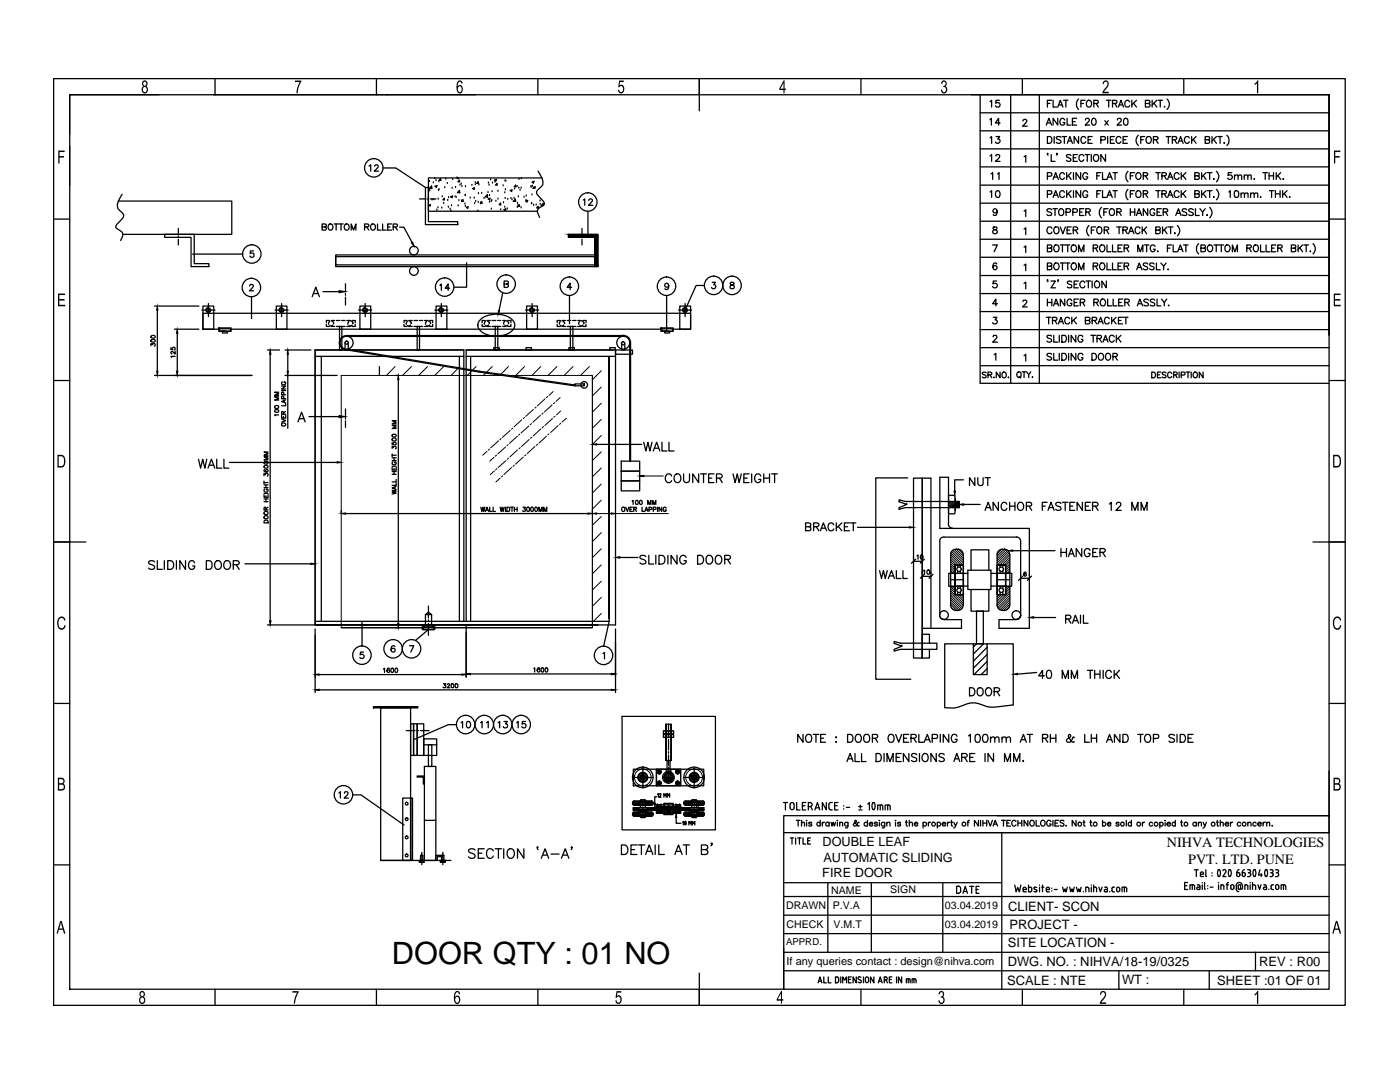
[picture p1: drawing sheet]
<svg xmlns="http://www.w3.org/2000/svg" width="279mm" height="216mm" viewBox="0 0 279 216" stroke-linecap="round" stroke-linejoin="round" font-family="sans-serif">
<defs><g id="words">
<text font-size="6.1" x="78.2" y="192.3">DOOR QTY : 01 NO</text>
<g font-size="2.8">
<text x="232.9" y="169.1">NIHVA TECHNOLOGIES</text>
<text x="237.1" y="172.4">PVT. LTD. PUNE</text>
</g>
<g font-size="2.6">
<text x="201.2" y="181.7">CLIENT- SCON</text>
<text x="201.5" y="185.4">PROJECT -</text>
<text x="201.2" y="189">SITE LOCATION -</text>
<text x="201" y="196.6">SCALE : NTE</text>
<text x="201.1" y="192.7">DWG. NO. : NIHVA/18-19/0325</text>
<text x="223.9" y="196.4">WT :</text>
<text x="242.9" y="196.5">SHEET :01 OF 01</text>
<text x="251.3" y="192.7">REV : R00</text>
</g>
<g font-size="2.5">
<text x="164.2" y="168.9">DOUBLE LEAF</text>
<text x="164.3" y="172">AUTOMATIC SLIDING</text>
<text x="164.1" y="175.1">FIRE DOOR</text>
</g>
<text font-size="2.2" x="157" y="192.5">If any queries contact : design@nihva.com</text>
<g font-size="2.1">
<text x="165.8" y="178.3">NAME</text>
<text x="177.7" y="178.2">SIGN</text>
<text x="156.9" y="181.4">DRAWN</text>
<text x="157" y="185.2">CHECK</text>
<text x="166.2" y="181.4">P.V.A</text>
<text x="166.4" y="185.2">V.M.T</text>
<text x="188.6" y="181.5">03.04.2019</text>
<text x="188.6" y="185.2">03.04.2019</text>
</g>
<text font-size="1.9" x="156.9" y="188.5">APPRD.</text>
</g></defs>
<!-- layer: DIM -->
<g fill="none" stroke="#000" stroke-width=".25">
<path d="M73.6 33.1l.4-.2v1.2M74.7 33.2l.3-.3h.3l.2 .4-.8 .8h.9M116.4 39.9l.3-.2v1.3M117.5 40l.3-.3h.2l.2 .2v.3l-.7 .8h.8M49.8 57.1l.3-.3h.2l.3 .3-.8 .9h.8M50.6 50.1h-.6l-.1 .5a.44 .44 0 0 1 .7 0 .44 .44 0 0 1-.1 .7 .44 .44 0 0 1-.6-.2M62.3 59.2l.7-1.9 .7 1.9M62.6 58.6h.9M87.8 56.9l.3-.2v1.2M89.7 57.5h-.9l.6-.8v1.2M100.6 56.7l.7-.1 .1-.4-.8-.1v1.2l.8-.1v-.4l-.2-.1M114.1 57.3h-.9l.6-.8v1.3"/>
<path d="M133.5 56.9a.4 .4 0 0 1-.5 .5 .4 .4 0 0 1-.3-.7 .4 .4 0 0 1 .7 0 .64 .64 0 0 1 .1 .7 .64 .64 0 0 1-.5 .4l-.3-.2M142.1 56.3h.7l-.4 .5a.42 .42 0 0 1 .3 .7 .42 .42 0 0 1-.7-.2M145.8 56.4l-.1 .2 .5 .3a.36 .36 0 0 1 .3 .3 .36 .36 0 0 1-.3 .4h-.4l-.1-.3a.6 .6 0 0 1 .7-.5v-.4zM59.5 84.2l.7-2 .7 2M59.7 83.6h.9M194.5 95.3v1.6l-1-1.6v1.6M195.1 95.3v1.2a.54 .54 0 0 0 .6 .4 .54 .54 0 0 0 .5-.4v-1.2M196.6 95.3h1M197.1 95.3v1.6M160.8 105.1l.9-.1 .1-.2-.1-.3-.9-.2v1.6h.6a.4 .4 0 0 0 .4-.4 .4 .4 0 0 0-.4-.4M162.4 105.1l.9-.1 .1-.2v-.3l-1-.2v1.6M162.9 105.1l.5 .8"/>
<path d="M163.7 105.9l.6-1.6 .7 1.6M163.9 105.4h.8M166.4 104.7a.59 .59 0 0 0-.7-.4 .59 .59 0 0 0-.4 .6v.4a.59 .59 0 0 0 .4 .6 .59 .59 0 0 0 .7-.4M166.9 104.3v1.6M167.3 105l.7 .9M168 104.3l-1.1 1.1M168.5 105.1h.6M169.5 104.3h-1v1.6h1M169.7 104.3h1.1M170.3 104.3v1.6M175.5 113.9l.4 1.5 .4-1.5 .4 1.5 .4-1.5M177.3 115.4l.6-1.5 .6 1.5"/>
<path d="M177.5 114.9h.8M178.9 113.9v1.5h.9M180.2 113.9v1.5h.9M196.6 101.8l.6-1.6 .6 1.6M196.8 101.3h.8M199.2 100.2v1.6l-1-1.6v1.6M200.9 100.6a.59 .59 0 0 0-.6-.4 .59 .59 0 0 0-.5 .7v.3a.59 .59 0 0 0 .5 .6 .59 .59 0 0 0 .6-.3M201.5 100.2v1.6M201.5 101h1.1M202.6 100.2v1.6M203.4 100.3a.8 .8 0 0 1 .9 .6 .8 .8 0 0 1-.5 .9 .84 .84 0 0 1-.8-.6 .84 .84 0 0 1 .4-.9zM204.8 101h.9l.2-.3-.1-.3-.3-.2h-.7v1.6"/>
<path d="M205.3 101l.6 .8M208 101h.6M209 100.2h-1v1.6M209.2 101.8l.5-1.6 .7 1.6M209.4 101.3h.7M211.7 100.5a.59 .59 0 0 0-.5-.3 .59 .59 0 0 0-.5 .4l.3 .4 .6 .2 .1 .4a.73 .73 0 0 1-1 0M211.7 109.5v1.6M211.7 110.2h1.1M212 100.2h1.1M212.6 100.2v1.6M212.8 109.5v1.6M213.2 111.1l.6-1.6 .6 1.6"/>
<path d="M213.4 110.5h.8M213.5 101h.6M214.5 100.2h-1v1.6h1M215.9 109.5v1.6l-1.1-1.6v1.6M216 100.2v1.6l-1-1.6v1.6M216.6 101h.6M217.5 109.8a.59 .59 0 0 0-.6-.3 .59 .59 0 0 0-.5 .6v.3a.58 .58 0 0 0 .6 .7 .58 .58 0 0 0 .5-.7h-.3M217.6 100.2h-1v1.6h1M218 101h1l.1-.4-.3-.4h-.8v1.6M218.1 110.2h.6M218.6 101l.5 .8M219.1 109.5h-1v1.6h1"/>
<path d="M219.5 110.2l.9-.1 .2-.2-.1-.3-1-.1v1.6M220 110.2l.6 .9M221.4 100.6l.4-.4v1.6M222.8 100.6l.1-.3 .5-.1 .2 .2 .1 .3-1 1.1h1.1M225.9 101.8v-1.6l.6 1.6 .6-1.6v1.6M227.7 101.8v-1.6l.6 1.6 .6-1.6v1.6M72.5 130.1h-.5l-.1 .6a.46 .46 0 0 1 .7-.1 .46 .46 0 0 1-.1 .7 .46 .46 0 0 1-.7-.1M78.8 129l-.1-.1a.63 .63 0 0 0-.7 .5 .63 .63 0 0 0 .4 .7 .4 .4 0 0 0 .5-.4 .4 .4 0 0 0-.4-.4 .4 .4 0 0 0-.5 .4M81.7 128.8h.9l-.6 1.3M120.3 130.4l.3-.2v1.3M193.5 137.2h.5a.85 .85 0 0 1 .6 .8 .85 .85 0 0 1-.6 .8h-.5zM195.1 137.4l.3-.2a.8 .8 0 0 1 .8 .8 .8 .8 0 0 1-.8 .8h-.1a1.08 1.08 0 0 1-.2-1.4z"/>
<path d="M196.8 137.4a.59 .59 0 0 1 .7-.1 .59 .59 0 0 1 .4 .5v.4a.62 .62 0 0 1-.6 .7 .62 .62 0 0 1-.6-.7zM198.4 138l.9-.1 .2-.4-.4-.3h-.7v1.6M199 138l.5 .8M208.4 134.9h-1.1l.8-1.1v1.6M209 133.8a.5 .5 0 0 1 .8 .3l.1 .4a.68 .68 0 0 1-.6 .9 1.03 1.03 0 0 1-.3-1.6zM212 135.4v-1.6l.6 1.6 .6-1.6v1.6M212.7 123.5h.9l.1-.3-.1-.3-.3-.1h-.6v1.6M213.2 123.5l.5 .9M213.8 135.4v-1.6l.6 1.6 .6-1.6v1.6M214 124.4l.6-1.6 .7 1.6M214.2 123.9h.8M215.6 122.8v1.6"/>
<path d="M216.2 122.8v1.6h1M217 133.8h1.1M217.6 133.8v1.6M218.5 133.8v1.6M218.5 134.5h1M219.5 133.8v1.6M220.2 133.8v1.6M221.8 134.1a.59 .59 0 0 0-.7-.3 .59 .59 0 0 0-.4 .6v.4a.59 .59 0 0 0 .5 .6 .59 .59 0 0 0 .6-.4M222.4 133.8v1.6M222.7 134.5l.7 .9M223.4 133.8l-1 1.1M67.6 158.2l.3-.2v1.2"/>
<path d="M68.7 158.3a.36 .36 0 0 1 .4-.3 .36 .36 0 0 1 .4 .3l-.8 .9h.8M92 144.2l.3-.2v1.2M93.2 144a.63 .63 0 0 1 .8 .5 .63 .63 0 0 1-.5 .7h-.1a.87 .87 0 0 1-.2-1.2zM95.9 144.2l.3-.2v1.2M97.1 144.2l.3-.2v1.2M99.4 144.2l.3-.2v1.2M100.6 144h.6l-.3 .4a.43 .43 0 0 1 .4 .4 .43 .43 0 0 1-.4 .5 .43 .43 0 0 1-.5-.3M103.1 144.2l.3-.2v1.2M104.9 144h-.6l-.1 .5a.44 .44 0 0 1 .7 0 .44 .44 0 0 1-.1 .7 .44 .44 0 0 1-.7-.2M160.3 146.5v1.6l-1.1-1.6v1.6M160.9 146.8l.2-.2a.78 .78 0 0 1 .9 .3 .78 .78 0 0 1-.1 1 .74 .74 0 0 1-1.1-.1 .74 .74 0 0 1 .1-1zM162.3 146.5h1.1"/>
<path d="M162.8 146.5v1.6M163.8 147.3h.6M164.7 146.5h-.9v1.6h.9M166.8 147.1h.1zM166.8 148.1h.1zM169 152l.7-1.6 .6 1.6M169.1 146.5h.6a.84 .84 0 0 1 .5 .8 .84 .84 0 0 1-.5 .8h-.6zM169.3 151.4h.7M170.6 150.4v1.6h1M171 146.6a.78 .78 0 0 1 .9 .3 .78 .78 0 0 1-.2 1l-.1 .2a.78 .78 0 0 1-.9-.4 .78 .78 0 0 1 .1-.9zM171.9 150.4v1.6h.9M172.7 146.6a.8 .8 0 0 1 .9 .5 .8 .8 0 0 1-.5 1 .83 .83 0 0 1-.8-.6 .83 .83 0 0 1 .4-.9z"/>
<path d="M174.1 147.3l.9-.1 .2-.2-.2-.4-.9-.1v1.6M174.7 147.3l.5 .8M174.8 150.4h.6a.88 .88 0 0 1 .5 .8 .88 .88 0 0 1-.5 .8h-.6zM176.4 150.4v1.6M177 152v-1.6l.6 1.6 .7-1.6v1.6M177.4 146.8l.1-.2a.8 .8 0 0 1 1 .5 .8 .8 0 0 1-.5 1 .84 .84 0 0 1-.7-.5 .84 .84 0 0 1 .1-.8zM178.8 146.5l.6 1.6 .5-1.6M178.8 151.1h.7M179.9 150.4h-1.1v1.6h1.1M180.3 147.3h.7M181.3 146.5h-1v1.6h1M181.4 150.4v1.6l-1.1-1.6v1.6"/>
<path d="M181.8 147.3l.9-.1 .2-.2-.1-.3-1-.2v1.6M182.3 147.3l.6 .8M183 150.6a.59 .59 0 0 0-.6-.3 .59 .59 0 0 0-.5 .4l.2 .3 .7 .3 .2 .5a.73 .73 0 0 1-1.1 0M183.4 146.5v1.6h.9M183.5 150.4v1.6M184.2 150.6l.1-.2a.78 .78 0 0 1 1 .4 .78 .78 0 0 1-.2 1 .74 .74 0 0 1-1-.2 .74 .74 0 0 1 .1-1zM184.4 148.1l.7-1.6 .6 1.6M184.7 147.6h.7M186 147.3h1l.1-.6-1.1-.2v1.6M186.8 150.4v1.6l-1-1.6v1.6M187.6 146.5v1.6M188.5 150.6a.54 .54 0 0 0-.7-.3 .54 .54 0 0 0-.4 .6l.9 .4 .2 .5a.73 .73 0 0 1-1.1 0"/>
<path d="M189.3 146.5v1.6l-1.1-1.6v1.6M190.4 152l.6-1.6 .5 1.6M190.6 151.4h.7M191 146.9a.59 .59 0 0 0-.7-.4 .59 .59 0 0 0-.4 .6v.4a.57 .57 0 0 0 .5 .6 .57 .57 0 0 0 .6-.6h-.4M191.9 151.1l1-.1 .1-.3-.4-.3h-.7v1.6M192.5 151.1l.5 .9M193.3 146.8l.4-.3v1.6M193.5 151.1h.7M194.5 150.4h-1v1.6h1M194.8 146.6a.58 .58 0 0 1 .8 .2 .76 .76 0 0 1 0 .9 .76 .76 0 0 1-.8 .4l-.2-.7v-.6zM196.3 146.6a.58 .58 0 0 1 .8 .2 .76 .76 0 0 1 .1 .9 .76 .76 0 0 1-.9 .4 1.19 1.19 0 0 1 0-1.5zM196.6 150.4v1.6"/>
<path d="M197.7 147.3l.4-.2h.3l.1 1M197.7 147.1v1M198.3 150.4v1.6l-1.1-1.6v1.6M198.5 147.3l.2-.2a.38 .38 0 0 1 .7 .2v.8M200 147.3l.3-.2h.4l.1 1M200 147.1v1M200.5 152v-1.6l.6 1.6 .6-1.6v1.6M200.8 147.3l.2-.2a.38 .38 0 0 1 .7 .2v.8M202.3 152v-1.6l.6 1.6 .6-1.6v1.6M203.6 148.1l.6-1.6 .6 1.6M203.9 147.6h.7M204.1 151.9h.2z"/>
<path d="M205 146.5h1.1M205.5 146.5v1.6M208.1 147.3l.8-.1 .2-.2-.1-.3-.9-.2v1.6M208.6 147.3l.5 .8M209.6 147.3h1.1M209.6 146.5v1.6M210.7 146.5v1.6M214.4 147.2l-.2-.1a.96 .96 0 0 1-1.3 .9v-.5l.8-.6-.1-.3-.2-.1-.2 .3 .2 .5 .6 .8h.3l.1-.1M216.5 146.5v1.6h.9M217.8 147.3h1M217.8 146.5v1.6M218.8 146.5v1.6"/>
<path d="M220.8 148.1l.6-1.6 .6 1.6M221.1 147.6h.7M223.5 146.5v1.6l-1.1-1.6v1.6M224.1 146.5h.5a.84 .84 0 0 1 .6 .8 .84 .84 0 0 1-.6 .8h-.5zM227.1 146.5h1M227.6 146.5v1.6M228.6 146.8l.2-.2a.78 .78 0 0 1 .9 .3 .78 .78 0 0 1-.2 1 .74 .74 0 0 1-1-.1 .74 .74 0 0 1 .1-1zM230.2 147.3h.7a.4 .4 0 0 0 .4-.4 .4 .4 0 0 0-.4-.4h-.7v1.6M234.4 146.8l-.4-.3-.5 .1-.2 .2 .2 .3 .7 .3 .2 .3v.2l-.4 .2h-.5l-.2-.2M234.9 146.5v1.6M235.5 146.5h.5a.82 .82 0 0 1 .6 .8 .82 .82 0 0 1-.6 .8h-.5zM237.1 147.3h.6"/>
<path d="M238.1 146.5h-1v1.6h1M94.8 169.6a.77 .77 0 0 0-1.3 .2l.2 .3 .9 .3 .2 .6a.84 .84 0 0 1-1.3 0M95.4 170.3h.8M96.6 169.4h-1.2v1.9h1.2M98.5 169.8a.7 .7 0 0 0-.9-.4 .7 .7 0 0 0-.5 .7v.4a.69 .69 0 0 0 .6 .8 .69 .69 0 0 0 .8-.5M98.8 169.4h1.3M99.5 169.4v1.9M100.5 169.4v1.9M101.4 169.6a.71 .71 0 0 1 .8-.2 .71 .71 0 0 1 .4 .7 .85 .85 0 0 1-.1 .9 .85 .85 0 0 1-1 .2l-.3-.7zM104.5 169.4v1.9l-1.2-1.9v1.9M107.2 169.1h.2h-.2l.2 .4M108 171.3l.8-1.9 .7 1.9"/>
<path d="M108.3 170.6h.9M110 170.4h1.6M112 171.3l.8-1.9 .7 1.9M112.3 170.6h.9M114.2 169.1h-.2h.2l-.2 .4M124 168.6h.7a1.02 1.02 0 0 1 .6 1 1.02 1.02 0 0 1-.6 .9h-.7zM125.9 169.5h.7M127.1 168.6h-1.2v1.9h1.2M127.4 168.6h1.3M128 168.6v1.9M128.8 170.5l.8-1.9 .7 1.9M129.1 169.9h.9"/>
<path d="M130.8 168.6v1.9M131.5 168.6v1.9h1.1M134.7 170.5l.7-1.9 .7 1.9M134.9 169.9h1M136.3 168.6h1.3M137 168.6v1.9M140 169.5l1.1-.1 .2-.3-.1-.3-.4-.2h-.8v1.9h.8l.4-.2 .1-.4-.2-.3-.3-.1M142.1 168.3h-.2l.1-.1 .1 .1-.2 .5"/>
</g>
<!-- layer: 0 -->
<g fill="none" stroke="#000" stroke-width=".2">
<path d="M78.9 73.1l-1.8 1.8M82.1 73.1l-1.8 1.8M85.3 73.1l-1.7 1.8M88.5 73.1l-1.7 1.8M91.8 73.1l-1.8 1.8M95 73.1l-1.8 1.8M98.2 73.1l-1.7 1.8M101.5 73.1l-1.8 1.8M104.7 73.1l-1.8 1.8M107.9 73.1l-1.7 1.8M108.8 79.6l-1.5 1.4M109.3 79.1l-.3 .3"/>
<path d="M110.4 78.1l-.8 .8M111.2 73.1l-1.8 1.8M111.8 79.3l-.8 .8M114.4 73.1l-1.8 1.8M117.6 73.1l-1.7 1.8M118.2 74.9v50.4h-50.1v-50.4h50.1v50.4M120 74l-1.8 1.8M120 77.2l-1.8 1.8M97.2 90.1l-.9 .7M97.7 89.6l-.3 .2M98.6 91.3l-.9 .7M98.7 94l-.9 .7"/>
<path d="M99.1 90.8l-.3 .2M99.2 93.5l-.3 .3M99.5 88l-1.6 1.4M99.8 95.4l-.8 .8M100 87.5l-.2 .2M100.3 94.9l-.2 .3M100.9 89.2l-1.6 1.4M101 91.9l-1.6 1.4M101.4 88.7l-.2 .2M101.5 91.4l-.3 .2M101.8 85.9l-1.5 1.4M102.1 93.3l-1.5 1.4"/>
<path d="M102.3 85.4l-.2 .2M102.6 92.8l-.2 .3M103.2 87.1l-1.5 1.4M103.3 89.8l-1.5 1.4M103.7 86.6l-.2 .3M103.8 89.3l-.2 .3M104.1 83.8l-1.5 1.4M104.4 91.2l-1.5 1.4M104.7 83.3l-.3 .3M105 90.7l-.3 .3M105.6 85l-1.6 1.4M105.6 87.7l-1.5 1.4"/>
<path d="M106.1 84.5l-.3 .2M106.2 87.2l-.3 .2M106.5 81.7l-1.6 1.4M106.8 89.1l-1.6 1.4M107 81.2l-.2 .2M107.3 88.6l-.3 .3M107.9 82.9l-1.6 1.4M107.9 85.6l-1.5 1.4M108.4 82.4l-.3 .3M108.5 85.1l-.3 .3M109.1 87l-1.5 1.4M109.6 86.6l-.3 .2"/>
<path d="M110.2 80.8l-1.5 1.4M110.3 83.5l-1.6 1.4M110.7 80.3l-.3 .2M110.8 83l-.3 .3M111.4 84.9l-1.5 1.4M111.9 82l-.8 .8M111.9 84.4l-.2 .3M113 83.5l-.8 .7M120 80.5l-1.8 1.7M120 83.7l-1.8 1.8M120 86.9l-1.8 1.8M120 90.2l-1.8 1.7"/>
<path d="M120 93.4l-1.8 1.8M120 96.6l-1.8 1.8M120 99.8l-1.8 1.8M128.5 95h3.9M118.2 101.6v.3M119.1 102.5h2.9M120 103.1l-1.8 1.7M120 106.3l-1.8 1.8M120 109.5l-1.8 1.8M120 112.7l-1.8 1.8M120 116l-1.8 1.7M120 119.2l-1.8 1.8"/>
<path d="M122.8 101.6v.3M122.8 102.5h10.6M189.7 119.7l2 2M189.7 119.2l2.3 2.3M189.7 118.8l2.4 2.4M189.7 118.3l2.6 2.5M189.7 117.9l2.6 2.5M189.7 117.4l.9 .9M189.7 114.3h.1M189.7 113.8l.5 .5M189.7 113.4l.9 .8M189.7 112.9l.9 .9"/>
<path d="M189.7 112.5l.9 .9M189.7 112l.9 .9M189.7 111.6l1.2 1.2M189.7 111.2l1.6 1.6M189.7 110.7l2.1 2.1M189.8 110.3l2.4 2.5M189.8 117.1l.8 .7M189.9 110l2.4 2.3M190.1 109.8l2.2 2.1M190.3 117.1l.3 .3M190.4 109.6l1.9 1.8M190.8 109.6l1.5 1.4"/>
<path d="M191 118.6l1.3 1.4M191.3 109.6l1 1M191.4 118.6l.9 .9M191.8 118.6l.5 .5M199.4 118.6l-.4 .5M199.8 118.6l-.8 .9M200 109.6l-1 1M200.3 118.6l-1.3 1.4M200.4 109.6l-1.4 1.4M200.8 109.6l-1.8 1.8M201 117.1l-.3 .3M201.1 109.8l-2.1 2.1"/>
<path d="M201.3 110l-2.3 2.3M201.5 117.1l-.8 .7M201.5 110.3l-2.5 2.5M201.5 119.7l-2 2M201.5 119.2l-2.2 2.3M201.5 118.8l-2.4 2.4M201.5 118.3l-2.5 2.5M201.5 117.9l-2.5 2.5M201.5 117.4l-.8 .9M201.5 114.3h.1M201.5 113.8l-.4 .5M201.5 113.4l-.8 .8"/>
<path d="M201.5 112.9l-.8 .9M201.5 112.5l-.8 .9M201.5 112l-.8 .9M201.5 111.6l-1.1 1.2M201.5 111.2l-1.5 1.6M201.5 110.7l-2 2.1M120 122.4l-1.6 1.6M189.7 120.6l1.3 1.2M189.7 120.1l1.7 1.7M189.8 121.1l.7 .7M201.5 121.1l-.7 .7M201.5 120.6l-1.2 1.2"/>
<path d="M201.5 120.1l-1.7 1.7M126.4 160l.6 .7M126.4 159.9l.8 .8M126.5 159.8l.8 .9M126.6 159.8l.7 .7M126.8 159.8l.5 .6M126.9 159.8l.4 .4M127.1 159.8l.3 .3M127.2 159.8l.3 .3M127.4 159.8l.3 .3M127.5 159.8l.3 .3M127.7 159.8l.2 .2"/>
<path d="M127.8 159.8h.1M128.8 159.9l.2 .2M128.9 159.8l.3 .3M129 159.8l.9 .9M129.2 159.8l.8 .9M129.4 159.8l.8 .8M129.5 159.8l.7 .8M129.7 159.8l.6 .7M129.8 159.8l.5 .6M129.9 159.8l.5 .5M130.1 159.8l.2 .3M136.8 159.8l-.3 .3"/>
<path d="M136.9 159.8l-.4 .5M137.1 159.8l-.6 .6M137.2 159.8l-.6 .7M137.4 159.8l-.8 .8M137.5 159.8l-.8 .8M137.7 159.8l-.9 .9M137.8 159.8l-.8 .9M138 159.8l-.3 .3M138.1 159.9l-.3 .2M139 159.8h.1M139.1 159.8l-.1 .2M139.3 159.8l-.3 .3"/>
<path d="M139.4 159.8l-.2 .3M139.6 159.8l-.3 .3M139.7 159.8l-.2 .3M139.9 159.8l-.4 .4M140 159.8l-.5 .6M140.2 159.8l-.7 .7M140.3 159.8l-.8 .9M140.4 159.9l-.8 .8M140.5 160l-.7 .7M126.3 160.2l.4 .5M126.3 160.3l.3 .4M126.3 160.1l.6 .6"/>
<path d="M126.6 162l-.3 .4M126.7 162l-.4 .5M126.9 162l-.6 .6M127 162l-.6 .8M127.2 162l-.8 .8M127.3 162.5l-.4 .4M127.3 162.3l-.5 .6M127.3 162.2l-.7 .7M127.3 162l-.8 .9M127.4 162.6l-.3 .3M127.5 162.6l-.3 .3M127.7 162.6l-.3 .3"/>
<path d="M127.8 162.9h.1M127.8 162.6l-.3 .3M127.9 162.7l-.2 .2M128.8 160l.1 .1M128.9 162.6l-.1 .1M129 162.6l-.2 .2M129.2 162.6l-.3 .3M129.3 160.3l.4 .4M129.3 160.4l.3 .3M129.3 160.6l.1 .1M129.4 162l-.1 .2M129.6 162l-.3 .3"/>
<path d="M129.7 162l-.4 .5M129.9 162l-.9 .9M130 162l-.8 .9M130.2 162.1l-.8 .8M130.2 162.1l-.7 .8M130.3 162.2l-.6 .7M130.3 162.6l-.2 .3M130.3 162.3l-.5 .6M130.4 162.5l-.5 .4M132.3 162l.1 .1M132.3 161.9l.1 .2M132.3 161.8l.2 .3"/>
<path d="M132.3 161.7l.2 .3M132.3 161.6l.2 .3M132.3 161.5l.2 .3M132.3 161.4l.2 .3M132.3 161.3l.2 .3M132.3 161.2l.2 .3M132.3 161.1l.2 .3M132.4 161.1l.1 .2M132.5 161.1v.1M134.3 162l.1 .1M134.3 161.8l.3 .3M134.3 161.7l.3 .3"/>
<path d="M134.3 161.7l.3 .2M134.3 161.5l.3 .3M134.3 161.4l.3 .3M134.3 161.4l.3 .2M134.3 161.2l.3 .3M134.3 161.1l.3 .3M134.4 161.1l.2 .2M134.5 161.1l.1 .1M134.6 161.1h.1M136.5 162.5l.4 .4M136.5 162.6l.3 .3M136.5 162.3l.6 .6"/>
<path d="M136.6 162.2l.6 .7M136.6 162.1l.8 .8M136.7 162.1l.8 .8M136.8 162l.9 .9M137 162l.8 .9M137.1 162l.4 .5M137.3 162l.2 .3M137.4 162l.1 .2M137.5 160.3l-.4 .4M137.5 160.4l-.2 .3M137.5 160.6l-.1 .1M137.7 162.6l.3 .3"/>
<path d="M137.8 162.6l.3 .2M138 162.6l.1 .1M138.1 160l-.1 .1M139 162.9h.1M139 162.7l.1 .2M139 162.6l.3 .3M139.2 162.6l.2 .3M139.3 162.6l.3 .3M139.5 162.6l.2 .3M139.5 162.5l.4 .4M139.5 162.3l.5 .6M139.5 162.2l.7 .7"/>
<path d="M139.5 162l.8 .9M139.6 162l.8 .8M139.8 162l.7 .8M139.9 162l.6 .6M140.1 162l.5 .5M140.2 162l.4 .4M140.5 160.1l-.6 .6M140.6 160.2l-.5 .5M140.6 160.3l-.4 .4"/>
<circle cx="128.3" cy="155.1" r="1.67"/>
<circle cx="138.5" cy="155.1" r="1.67"/>
</g>
<g fill="none" stroke="#000" stroke-width=".25">
<path d="M10.7 15.7h257.8v184.9h-257.8zM13.9 18.9h251.3v178.5h-251.3zM31.8 18.9h-17.9v7.9M42.6 18.9h52.3M42.9 15.7v3.2M75.1 15.7v3.2M107.3 15.7v3.2M139.6 15.7v6.4M171.8 15.7v3.2M193.9 18.9h71.3v48M195.6 18.9v57.6h69.6M201.7 18.9v57.6"/>
<path d="M204 15.7v3.2M207.4 18.9v57.6M215.3 19.8a1.46 1.46 0 0 0 0 2M232.9 19.8a1.37 1.37 0 0 1 0 2M236.2 15.7v3.2M13.9 29.2v7.9M24.4 38.8a3.8 3.8 0 0 0-.9 2.7l.9 1a.69 .69 0 0 1 .1 1.1l-1.2 1.2-.2 .5 1 .8a.82 .82 0 0 1 .3 1.2l-.3 .7M76.4 33.5h2.6l5.9 3.9M83.7 39.7h1.2M84.9 37.4h.6v6.8h5.8v.6h-6.4zM85.2 39.7h.3M85.6 38.1h.1"/>
<path d="M85.7 36.2h.1M85.7 37.5l.4-.4 .1 .5zM85.8 38h.1M85.9 39.7h1.1M86.2 39.9h.1M86.5 36.5h.1M86.6 39.9h.1M86.8 35.6h.1M86.8 37.2l.4-.2-.1 .4zM87 36.1h.1M87.4 39.7h.1M87.5 38h.1"/>
<path d="M87.6 36.3h.1M87.6 37.8h.1M87.9 35.6l.1 .4-.3-.1zM88.3 39.3h.1M88.6 39.6l.1 .3h-.3zM88.8 37.5h.1M89 35.8h.1M89.3 36.6h.1M89.4 40h.1M89.5 39.4h.1M89.9 39.3l.4-.2-.1 .3zM90.2 39.3h.1"/>
<path d="M90.2 37.6h.1M90.3 35.8h.1M90.8 39.3h.1M90.9 37.4h.1M91 39.4h.1M91.2 35.5h.1M91.2 35.5l.3 .2 .1-.2M91.7 36v.3h-.3zM91.7 38l.1 .5-.5-.1zM91.8 36.9h.1M92.1 36.7h.1M92.2 37.2h.1"/>
<path d="M92.4 39.9v.3h-.3zM92.8 39h.1M92.9 39h.1M92.9 37.2h.1M93.8 39.5h.1M94.2 37h.1M94.3 37.6l.4-.1-.1 .3zM94.6 39.5h.1M94.9 36.9h.1M94.9 36.4h.1M95.4 36.3l.1 .3h-.3zM95.5 38.6h.1"/>
<path d="M95.6 36.9h.1M96.1 38.6h.1M96.6 39.6h.1M96.8 39.3l.5-.5v.6zM97.4 38.4h.1M97.4 39.7l.4-.1-.1 .3zM97.5 36.5h.1M97.6 36.9h.1M97.7 39h.1M97.9 35.9h.1M98.2 40h.1M98.2 38.3h.1"/>
<path d="M98.3 36.5h.1M98.7 35.9l.4-.1-.1 .3zM98.8 36.4h.1M99.2 36.6v.3h-.3zM99.4 38.2h.1M99.4 39.7h.1M100.4 37.1h.1M100.7 38.5h.1M100.8 36.1h.1M100.8 39.6h.1M100.9 37.9h.1M101 36.1h.1"/>
<path d="M101.3 39.8h.1M101.8 38l.4-.1-.1 .3zM102 39.6h.1M102.2 39.9h.1M102.6 39.6h.1M102.7 37.7h.1M102.9 36.9v.4l-.3-.1zM103.2 37.2h.1M103.4 39.3h.1M103.5 37.5h.1M103.6 35.8h.1M103.8 38h.1"/>
<path d="M104 37.5h.1M104 35.7h.1M104.6 39.4h.1M105 40h.1M105 39.1h.1M106 37.3h.1M106.2 38.9h.1M106.2 36.4l.4-.2-.1 .3zM106.2 37.2h.1M106.6 37.3l.1 .3h-.3zM106.8 37.5h.1M107.4 34.1a3.6 3.6 0 0 1 .9 2.8l-1 1a.72 .72 0 0 0 0 1.1l1.1 1.2 .3 .5-.2 .2a1.69 1.69 0 0 0-1.2 1.4l.4 1.1"/>
<path d="M108.1 35.5h-22.6v6.6h21.8M195.6 36.9h69.6M195.6 33.3h69.6M195.6 29.7h69.6M195.6 26.1h69.6M195.6 22.5h69.6M197.6 23.9l.3-.3v1.4M197.6 38.3l.3-.3v1.4M197.6 31.1l.3-.3v1.4M197.6 27.5l.3-.3v1.4M197.6 20.3l.3-.3v1.4M197.8 34.7l.3-.3v1.4"/>
<path d="M198.7 31.1l.2-.2 .3-.1 .3 .2v.2l-.8 1h.9M198.8 27.2h.7l-.4 .6a.45 .45 0 0 1 .4 .4 .45 .45 0 0 1-.3 .5 .45 .45 0 0 1-.5-.4M198.9 38.1a.4 .4 0 0 1 .6 .2l.1 .3a.6 .6 0 0 1-.5 .8 .81 .81 0 0 1-.2-1.3zM199.1 34.7l.3-.3v1.4M199.5 20h-.7l-.1 .6a.49 .49 0 0 1 .8 0 .49 .49 0 0 1-.1 .7 .49 .49 0 0 1-.7-.2M199.6 24.5h-.9l.6-.9v1.4M204.2 24.2l.2-.4h.3l.2 .3-.2 .4-.6 .7h.9M204.4 31.3l.3-.3v1.4M208.8 25l.5-1.4 .6 1.4M209 38.8l.9-.2v-.4l-.9-.2v1.4M209 30.6h.2h-.2l.2 .4M209 27.2h.5a.71 .71 0 0 1 .4 .7 .71 .71 0 0 1-.4 .7h-.5z"/>
<path d="M209 35.2l.9-.2v-.4l-.9-.2v1.4M209 24.5h.7M209 20.6h.5M209.8 30.8v1.4h.8M209.9 20h-.9v1.4M210.2 39.4l.5-1.4 .5 1.4M210.2 20v1.4h.7M210.2 35.8l.5-1.4 .5 1.4M210.4 38.9h.6M210.4 27.2v1.4M210.4 35.3h.6M211 30.6h-.1h.1l-.1 .4"/>
<path d="M211.1 23.6v1.4l-.9-1.4v1.4M211.1 21.4l.5-1.4 .5 1.4M211.3 20.9h.6M211.7 27.4l-.3-.2-.6 .2 .1 .4 .8 .3v.3a.59 .59 0 0 1-.9 0M212 27.2h.9M212.2 20h.9M212.4 38.4a.48 .48 0 0 0-.5-.4 .48 .48 0 0 0-.4 .6v.3a.48 .48 0 0 0 .4 .5 .48 .48 0 0 0 .5-.3M212.4 34.8a.48 .48 0 0 0-.5-.4 .48 .48 0 0 0-.4 .6v.3a.48 .48 0 0 0 .4 .5 .48 .48 0 0 0 .5-.3M212.4 27.2v1.4M212.5 23.9a.5 .5 0 0 0-.6-.3 .5 .5 0 0 0-.4 .6 .55 .55 0 0 0 .3 .7 .55 .55 0 0 0 .7-.2v-.2h-.3M212.7 20v1.4M212.9 34.4v1.4"/>
<path d="M212.9 38v1.4M213 23.6v1.4h.7M213 28.6l.5-1.4 .5 1.4M213.2 38.6l.6 .8M213.2 28.1h.7M213.2 35l.6 .8M213.7 31l-.3-.2-.6 .2 .2 .4 .6 .2 .1 .4a.56 .56 0 0 1-.9 0M213.8 38l-.9 .9M213.8 34.4l-.9 .9M214 24.3h.6M214.2 31.5h.5M214.2 34.4v1.4"/>
<path d="M214.2 38v1.4M214.9 23.6h-.9v1.4h.9M215 30.8h-.8v1.4h.8M215.3 27.2v1.4l-.9-1.4v1.4M215.7 38v1.4l-1-1.4v1.4M215.7 34.4v1.4l-1-1.4v1.4M215.7 20.6h.5M216.3 31.1a.51 .51 0 0 0-.6-.3 .51 .51 0 0 0-.4 .6v.3a.5 .5 0 0 0 .4 .5 .5 .5 0 0 0 .6-.3M216.6 20h-.9v1.4M216.6 30.8h.9M216.6 23.9l.3-.3 .4 .1 .1 .3-.8 1h.9M216.7 27.5a.55 .55 0 0 0-.8-.2 .55 .55 0 0 0-.2 .8 .5 .5 0 0 0 .4 .5 .5 .5 0 0 0 .6-.3"/>
<path d="M217 30.8v1.4M217.1 38.4a.5 .5 0 0 0-.6-.4 .5 .5 0 0 0-.4 .6v.3a.49 .49 0 0 0 .5 .5 .49 .49 0 0 0 .5-.5h-.4M217.1 20.1a.66 .66 0 0 1 .8 .4 .66 .66 0 0 1-.4 .9 .68 .68 0 0 1-.7-.5 .68 .68 0 0 1 .3-.8zM217.1 34.8a.5 .5 0 0 0-.6-.4 .5 .5 0 0 0-.4 .6v.3a.49 .49 0 0 0 .5 .5 .49 .49 0 0 0 .5-.5h-.4M217.2 27.9h.5M217.8 30.8v1.4M218 27.2h-.8v1.4h.8M218 23.7a.65 .65 0 0 1 .8 .5 .65 .65 0 0 1-.5 .8h-.1a.82 .82 0 0 1-.2-1.3zM218.3 20.6h.8v-.5l-.8-.1v1.4M218.3 31l.2-.1a.64 .64 0 0 1 .8 .6 .64 .64 0 0 1-.8 .6l-.3-.4zM218.8 20.6l.4 .8M218.9 38.7h.5"/>
<path d="M218.9 35.1h.5M219.7 38h-.8v1.4M219.7 27.9h.8l.1-.2-.1-.4-.8-.1v1.4M219.7 34.4h-.8v1.4M220 38v1.4h.8M220 34.4v1.4h.8M220.5 24.1l.7 .9M220.6 30.8v1.4l-.9-1.4v1.4M220.8 20h.9M220.9 39.4l.5-1.4 .6 1.4M220.9 35.8l.5-1.4 .6 1.4M221.1 27.2v1.4"/>
<path d="M221.1 38.9h.7M221.1 35.3h.7M221.2 24.1l-.7 .9M221.3 20v1.4M221.6 27.9h.5M222 20.6h.8l.1-.5-.9-.1v1.4M222.1 38h.9M222.1 34.4h.9M222.4 27.2h-.8v1.4h.8M222.5 20.6l.4 .8M222.5 34.4v1.4M222.5 38v1.4"/>
<path d="M223 23.9v-.2l.5-.1 .2 .1 .1 .3-.9 1h.9M223.2 21.4l.5-1.4 .5 1.4M223.4 20.9h.6M223.7 27.5a.55 .55 0 0 0-.7-.2 .55 .55 0 0 0-.3 .8 .5 .5 0 0 0 .4 .5 .5 .5 0 0 0 .6-.3M224.1 27.9h.6M224.4 23.7a.43 .43 0 0 1 .7 .2v.3a.55 .55 0 0 1-.5 .8 .87 .87 0 0 1-.2-1.3zM225 27.2h-.9v1.4h.9M225.1 37.8a1.46 1.46 0 0 0 0 2.1M225.1 34.2a1.46 1.46 0 0 0 0 2.1M225.5 20.3a.5 .5 0 0 0-.6-.3 .5 .5 0 0 0-.4 .5v.4a.51 .51 0 0 0 .4 .5 .51 .51 0 0 0 .6-.3M225.6 38.7h.5M225.6 35.1h.5"/>
<path d="M225.9 20v1.4M226.2 20.6l.6 .8M226.4 38h-.8v1.4M226.4 34.4h-.8v1.4M226.8 38.3l.1-.2a.66 .66 0 0 1 .8 .5 .66 .66 0 0 1-.4 .8 .67 .67 0 0 1-.6-.4 .67 .67 0 0 1 .1-.7zM226.8 20l-.9 .9M226.9 34.5a.66 .66 0 0 1 .8 .5 .66 .66 0 0 1-.4 .8 .69 .69 0 0 1-.6-.5 .69 .69 0 0 1 .2-.8zM227.2 27a1.33 1.33 0 0 0 0 2M227.7 27.9h.5M228.2 38.7l.7-.1 .2-.3-.4-.3h-.5v1.4M228.2 35.1l.7-.1 .2-.3-.4-.3h-.5v1.4M228.5 27.2h-.8v1.4"/>
<path d="M228.6 20.6h.8l.1-.3-.3-.3h-.6v1.4l.8-.1 .1-.4-.3-.3M228.6 38.7l.5 .7M228.6 35.1l.5 .7M228.8 27.4a.63 .63 0 0 1 .9 .1 .63 .63 0 0 1-.1 .9 .63 .63 0 0 1-.8-.1 .63 .63 0 0 1 0-.9zM229.9 20v1.4M230.2 27.9l.8-.1 .1-.3-.1-.2-.8-.1v1.4M230.3 20.6l.6 .8M230.7 38h.8M230.7 27.9l.4 .7M230.7 34.4h.8M230.9 20l-1 .9M231.1 34.4v1.4"/>
<path d="M231.1 38v1.4M231.1 20h.9M231.5 20v1.4M231.9 38.7l.7-.1 .1-.4-.8-.2v1.4M231.9 35.1l.7-.1 .1-.4-.8-.2v1.4M232.4 38.7l.4 .7M232.4 35.1l.4 .7M232.4 21.2v.2zM232.7 27.2h.9M233 39.4l.5-1.4 .6 1.4M233 35.8l.5-1.4 .6 1.4M233.2 27.2v1.4"/>
<path d="M233.2 38.9h.7M233.2 35.3h.7M234 27.9l.7-.1 .2-.3-.2-.2-.7-.1v1.4M234.4 27.9l.5 .7M235.1 28.6l.5-1.4 .5 1.4M235.3 38.4a.5 .5 0 0 0-.5-.4 .5 .5 0 0 0-.5 .6v.3a.51 .51 0 0 0 .4 .5 .51 .51 0 0 0 .6-.3M235.3 34.8a.5 .5 0 0 0-.5-.4 .5 .5 0 0 0-.5 .6v.3a.5 .5 0 0 0 .5 .5 .5 .5 0 0 0 .5-.3M235.3 28.1h.7M235.7 34.4v1.4M235.7 38v1.4M236.1 38.6l.6 .8M236.1 35l.6 .8"/>
<path d="M236.7 38l-1 .9M236.7 34.4l-1 .9M237.3 27.5a.58 .58 0 0 0-.8-.1 .58 .58 0 0 0 0 .9v.1a.46 .46 0 0 0 .5 .2 .46 .46 0 0 0 .3-.3M237.8 27.2v1.4M238.2 27.8l.5 .8M238.4 38.7l.8-.1 .1-.4-.9-.2v1.4l.9-.1v-.5l-.3-.1M238.4 35.1l.8-.1 .1-.4-.9-.2v1.4l.9-.1v-.5l-.3-.1M238.7 27.2l-.9 .9M239.8 34.4v1.4M239.8 38v1.4M240.1 38.6l.6 .8M240.1 35l.6 .8"/>
<path d="M240.5 27.9l.9-.1v-.4l-.9-.2v1.4l.9-.1v-.5l-.3-.1M240.7 38l-.9 .9M240.7 34.4l-.9 .9M240.9 38h1M240.9 34.4h1M241.4 34.4v1.4M241.4 38v1.4M241.9 27.2v1.4M242.2 39.4h.1zM242.2 35.7h.1zM242.2 27.8l.6 .8M242.8 37.8a1.37 1.37 0 0 1 0 2.1"/>
<path d="M242.8 34.2a1.37 1.37 0 0 1 0 2.1M242.8 27.2l-.9 .9M243 27.2h.9M243.5 27.2v1.4M244.2 28.5h.2zM244.8 27a1.42 1.42 0 0 1 0 2M245.2 38.3l.3-.3v1.4M245.8 34.4h-.7v.6a.49 .49 0 0 1 .7 0 .49 .49 0 0 1-.1 .8 .49 .49 0 0 1-.7-.3M246.4 35.2l.2-.2h.4l.1 .8M246.4 34.9v.9M246.5 38.1a.45 .45 0 0 1 .7 .2v.8l-.2 .3h-.5l-.2-.6zM247.1 35.2l.2-.2h.4l.1 .8"/>
<path d="M247.7 38.8l.3-.3 .3 .1 .1 .8M247.7 38.5v.9M248.3 35.2l.2-.2h.4l.1 .8M248.3 34.9v.9M248.4 38.8l.3-.3 .3 .1 .1 .8M249 35.2l.2-.2h.5v.8M249.6 38.8l.3-.3 .4 .1v.8M249.6 38.5v.9M250.3 35.7h.1zM250.3 38.8l.3-.3 .3 .1 .1 .8M251.6 39.3v.1zM252 34.4h.9"/>
<path d="M252.5 34.4v1.4M253.3 35.1h.9M253.3 34.4v1.4M253.4 38h.8M253.8 38v1.4M254.2 34.4v1.4M254.5 38.7h1M254.5 38v1.4M254.7 34.4v1.4M255 35l.6 .8M255.5 38v1.4M255.6 34.4l-.9 .9"/>
<path d="M256 38v1.4M256 35.7h.2zM256.3 38.6l.6 .8M256.9 38l-.9 .9M257.4 39.3v.1zM10.7 43.7h3.2M23.6 40.1h22.7v6.7h-21.8M32.9 46.8h5.9v5.8h2.9v.6h-3.6v-5.8h-5.2zM35.6 45.6v1.1M35.6 47.1v.3M35.6 47.7v1.2M38.4 50.7h10.1"/>
<path d="M50.2 59.3v4.3M64.3 45.3l.7-.1 .1-.3-.3-.2h-.5v1.2l.8-.1v-.3l-.3-.2M64.5 58.2h3.2M65.6 44.9l.1-.2a.59 .59 0 0 1 .8 .6 .59 .59 0 0 1-.8 .6l-.2-.4zM66.7 44.7h.8M67 50.9h51.7v2.3h-51.7zM67 51.2h51.7v1.7h-51.7zM67.1 44.7v1.2M67.6 44.7h.9M68.1 44.7v1.2M68.8 44.9l.1-.2a.59 .59 0 0 1 .8 .6 .59 .59 0 0 1-.8 .6l-.2-.4zM68.9 56.6v1.6"/>
<path d="M68.9 58.6v.3M68.9 59.3v1.6M70.1 45.9v-1.2l.5 1.2 .4-1.2v1.2M72.8 45.3l.7-.1 .1-.4-.8-.1v1.2M73.2 45.3l.4 .6M74.1 44.9l.1-.2a.59 .59 0 0 1 .7 .6 .59 .59 0 0 1-.7 .6l-.3-.4zM75.3 44.7v1.2h.8M76.4 44.7v1.2h.7M77.4 45.3h.4M78.1 44.7h-.7v1.2h.7M78.5 45.3l.7-.1 .1-.4-.8-.1v1.2M78.9 45.3l.4 .6"/>
<path d="M79.7 45.3h.9l1.6 3.1M85.5 41.1h.1M85.5 41l.4-.2-.1 .3zM87.2 41.9h.1M87.4 41.5h.1M88.2 41.5h.1M88.5 40.6h.1M89.5 41.3h.1M89.8 41.7h.1M90 42.1h.1M90.1 41h.1M91.3 44.8h.1"/>
<path d="M91.4 41.1h.1M91.6 40h.1M92.1 40.1h.1M92.8 40.7h.1M92.9 41.2h.1M93.1 41.4l.3-.1-.1 .3zM93.1 52.4v4.9h-2.5M94.7 40.6h.1M94.9 40.2h.1M95.4 42.1h.1M95.4 40.4h.1M95.9 40.7h.1"/>
<path d="M96 40.5h.1M96.1 40.2l.1 .3h-.3zM97.7 40.3h.1M98 40.2h.1M98.1 41.7h.1M99 40.2h.1M99.9 40.5v.4l-.3-.1zM99.9 41.9h.1M100.3 58.5l-.7 3.5M100.5 40.5h.1M100.6 41.8l.3-.1-.1 .3zM100.7 41.3h.1"/>
<path d="M101 42h.1M101.2 41.7h.1M102.4 40.2l.5-.5v.5zM103.2 41.4h.1M103.3 40.6h.1M103.4 41h.1M103.6 40.9l.1 .3h-.3zM104 41.5h.1M104.9 40.1l.4-.1-.1 .3zM106.1 40.7h.1M106.1 40.6h.1M106.5 41h.1"/>
<path d="M107 40.9h.1M107.4 41.2v.3h-.3zM107.8 40.1h.1M107.8 40.8h.1M108.4 41v-.4l-.4 .4h.4M113.4 46.8h5.9v6.4h-.6v-5.8h-5.3zM113.7 59v5.6M116.1 45.6v1.1M116.1 47.1v.3M116.1 47.7v1.2M117.3 42.1v5.1M133 59v7.1"/>
<path d="M140.6 57h-1.7l-2.2 4.9M195.6 58.6h69.6M195.6 55h69.6M195.6 51.3h69.6M195.6 47.7h69.6M195.6 44.1h69.6M195.6 40.5h69.6M198.1 48.9h.9l-.6 1.3M198.2 45.3v.4l.6 .2 .2 .3a.44 .44 0 0 1-.5 .5 .44 .44 0 0 1-.3-.7l.8-.4-.1-.3zM198.9 56.1h-.7v.6a.49 .49 0 0 1 .7 0 .49 .49 0 0 1-.1 .7 .49 .49 0 0 1-.7-.2M198.9 52.7v-.2a.68 .68 0 0 0-.8 .5 .68 .68 0 0 0 .4 .8 .41 .41 0 0 0 .5-.3 .41 .41 0 0 0-.4-.5 .41 .41 0 0 0-.5 .4M199 42.1a.42 .42 0 0 1-.6 .4 .42 .42 0 0 1-.2-.6 .42 .42 0 0 1 .7 0 .67 .67 0 0 1 .1 .7 .67 .67 0 0 1-.7 .4l-.1-.2"/>
<path d="M204.4 56.5l.3-.2v1.3M204.4 52.9l.3-.2v1.3M204.4 49.3l.3-.2v1.3M204.4 45.7l.3-.2v1.3M204.4 42.1l.3-.2v1.3M209 55.9h.2h-.2l.2 .3M209 53.1h.8l.1-.5-.9-.1v1.3l.9-.1v-.5l-.3-.1M209 49.5l.9-.1v-.4l-.9-.1v1.3l.9-.1v-.5l-.3-.1M209 59.7v1.3M209.7 56.1h.9l-.9 1.3h.9M209.9 41.9a.52 .52 0 0 0-.5-.3 .52 .52 0 0 0-.5 .4l.2 .2 .5 .2 .3 .2-.2 .4h-.4l-.4-.2M209.9 45.6a.55 .55 0 0 0-.7-.3 .55 .55 0 0 0-.3 .8 .5 .5 0 0 0 .4 .5 .5 .5 0 0 0 .6-.3"/>
<path d="M209.9 59.7v1.3M210.1 41.6h.9M210.4 49.1l.2-.2a.64 .64 0 0 1 .8 .6 .64 .64 0 0 1-.8 .7l-.3-.5zM210.4 45.5a.63 .63 0 0 1 .9 0 .63 .63 0 0 1-.1 .9 .63 .63 0 0 1-.9-.1 .63 .63 0 0 1 .1-.8zM210.6 52.5a.64 .64 0 0 1 .8 .6 .64 .64 0 0 1-.8 .6l-.3-.4v-.3zM210.6 41.6v1.4M211.2 55.9l-.1-.1 .1 .2-.1 .2M211.4 41.9a.62 .62 0 0 1 .9 .1 .62 .62 0 0 1-.1 .8 .62 .62 0 0 1-.9-.1 .62 .62 0 0 1 .1-.8zM211.6 45.3l.5 1.3 .5-1.3M211.6 52.5h.9M211.6 48.9h.9M212 48.9v1.3"/>
<path d="M212 52.5v1.3M212.5 59.7v1.3l-.9-1.3v1.3M212.6 52.5h.9M212.6 48.9h.9M212.8 42.4l.7-.1 .1-.5-.8-.2v1.4M213 45.9h.5M213.1 48.9v1.3M213.1 52.5v1.3M213.8 45.3h-.8v1.3h.8M213.9 56.3a.49 .49 0 0 0-.5-.2 .49 .49 0 0 0-.4 .3l.9 .7v.2l-.3 .1-.6-.1M213.9 49.1l.1-.2a.64 .64 0 0 1 .8 .6 .64 .64 0 0 1-.8 .7l-.2-.5zM214 52.5a.64 .64 0 0 1 .8 .6 .64 .64 0 0 1-.8 .6l-.2-.4v-.3z"/>
<path d="M214.1 42.4l.8-.1 .1-.5-.9-.2v1.4M214.2 45.9l.8-.1 .1-.3-.1-.2h-.8v1.3M214.4 56.7h.5M214.6 45.9l.5 .7M215.2 59.7h-.8v1.3h.8M215.2 56.1h-.8v1.3h.8M215.3 53.8v-1.3l.5 1.3 .5-1.3v1.3M215.3 50.2v-1.3l.5 1.3 .5-1.3v1.3M215.5 42.3h.5M216.3 41.6h-.8v1.4h.8M216.5 56.4a.5 .5 0 0 0-.6-.3 .5 .5 0 0 0-.4 .5v.3a.5 .5 0 0 0 .4 .5 .5 .5 0 0 0 .6-.3M216.7 42.3l.8-.1v-.4l-.8-.2v1.4"/>
<path d="M216.7 56.1h1M217.2 42.3l.4 .7M217.2 56.1v1.3M217.3 45a1.38 1.38 0 0 0 0 2.1M217.8 45.9h.5M218 56.1v1.3M218.2 53.1h.7l.1-.5-.8-.1v1.3M218.2 49.5l.8-.1v-.4l-.8-.1v1.3M218.6 56.3l.1-.1a.66 .66 0 0 1 .8 .4 .66 .66 0 0 1-.4 .8 .68 .68 0 0 1-.7-.4 .68 .68 0 0 1 .2-.7zM218.6 45.3h-.8v1.3M218.6 53.1l.5 .7M218.6 49.5l.5 .7"/>
<path d="M219 45.5a.62 .62 0 0 1 .9 .1 .62 .62 0 0 1-.1 .8 .62 .62 0 0 1-.9-.1 .62 .62 0 0 1 .1-.8zM219.6 49.1l.1-.2a.64 .64 0 0 1 .8 .6 .64 .64 0 0 1-.8 .7l-.3-.5zM219.7 59.9l.1-.1a.66 .66 0 0 1 .8 .2 .66 .66 0 0 1-.1 .9l-.1 .1a.66 .66 0 0 1-.8-.3 .66 .66 0 0 1 .1-.8zM219.7 52.5a.64 .64 0 0 1 .8 .6 .64 .64 0 0 1-.8 .6l-.3-.4v-.3zM219.8 41.4a1.47 1.47 0 0 0 0 2.1M220.3 42.3h.5M220.4 45.9l.7-.1 .2-.3-.2-.2h-.7v1.3M220.8 56.1v1.3l-.9-1.3v1.3M220.8 45.9l.5 .7M220.9 52.5v1.3h.8M220.9 48.9v1.3h.8M221.1 59.7v1.3h.8"/>
<path d="M221.1 41.6h-.8v1.4M221.5 41.9a.62 .62 0 0 1 .9 .1 .62 .62 0 0 1-.1 .8 .62 .62 0 0 1-.9-.1 .62 .62 0 0 1 .1-.8zM222 52.5v1.3h.8M222 48.9v1.3h.8M222.2 59.7v1.3h.7M222.9 42.3l.8-.1v-.4l-.8-.2v1.4M222.9 45.3h.9M223.1 53.1h.5M223.1 49.5h.5M223.3 45.3v1.3M223.3 42.3l.5 .7M224 52.5h-.9v1.3h.9"/>
<path d="M224 48.9h-.9v1.3h.9M224.1 59.7h-.8v1.3h.8M224.1 45.9l.8-.1v-.4l-.8-.1v1.3M224.4 53.1h.7l.1-.5-.8-.1v1.3M224.4 49.5l.8-.1v-.4l-.8-.1v1.3M224.5 45.9l.5 .7M224.8 53.1l.4 .7M224.8 49.5l.4 .7M225.2 46.6l.5-1.3 .6 1.3M225.5 46.2h.6M225.6 42.3h.9M225.6 41.6v1.4"/>
<path d="M226.5 41.6v1.4M226.8 43l.5-1.4 .5 1.4M226.9 53.8l.5-1.3 .5 1.3M227 42.6h.7M227.1 50.2v-1.3l.5 1.3 .5-1.3v1.3M227.1 53.4h.6M227.5 45.6a.53 .53 0 0 0-.7-.3 .53 .53 0 0 0-.2 .8 .48 .48 0 0 0 .3 .5 .48 .48 0 0 0 .6-.3M228 45.3v1.3M228.3 45.8l.5 .8M228.4 48.9h.9M228.8 48.9v1.3M228.8 45.3l-.8 .9"/>
<path d="M229.1 52.7l-.4-.2h-.4l-.1 .2v.2l.7 .3 .2 .4a.56 .56 0 0 1-.9 0M229.1 41.6v1.4l-.9-1.4v1.4M229.2 59.9a.45 .45 0 0 0-.6-.2 .45 .45 0 0 0-.3 .4l.8 .4 .1 .4-.4 .1-.5-.1M230.3 52.7l-.3-.2h-.4l-.2 .2 .2 .3 .7 .3v.3a.54 .54 0 0 1-.9 0M230.4 59.9a.49 .49 0 0 0-.4-.2 .49 .49 0 0 0-.4 .3l.8 .6v.3l-.2 .1-.6-.1M230.4 42a.48 .48 0 0 0-.5-.4 .48 .48 0 0 0-.4 .6 .53 .53 0 0 0 .2 .7 .53 .53 0 0 0 .7-.2v-.2h-.2M230.5 49.2a.51 .51 0 0 0-.5-.3 .51 .51 0 0 0-.4 .5v.3a.49 .49 0 0 0 .4 .5 .49 .49 0 0 0 .5-.5h-.3M230.7 45.9l.8-.1v-.4l-.8-.1v1.3h.6l.2-.1v-.5l-.2-.1M230.8 52.5v1.3h.7M230.9 59.7v1.3h.8M230.9 42.3h.5M231 50.1v.1z"/>
<path d="M231.7 52.5l.5 .6v.7M231.8 41.6h-.9v1.4h.9M231.8 59.7l.6 .7v.6M232 45.3v1.3M232.1 42.3l.9-.1v-.4l-.9-.2v1.4M232.4 45.8l.5 .8M232.6 42.3l.4 .7M232.7 52.5l-.5 .6M232.9 59.7l-.5 .7M232.9 45.3l-.9 .9M233 49.5h.5M233 53.7h.2z"/>
<path d="M233.2 45.3h.9M233.6 45.3v1.3M233.8 48.9h-.8v1.3M234.1 48.9v1.3h.8M234.4 46.6h.1zM234.6 43l.6-1.4 .5 1.4M234.9 42.6h.6M235 45a1.38 1.38 0 0 1 0 2.1M235 50.2l.6-1.3 .5 1.3M235.2 49.8h.7M236.2 48.9h.9M236.7 48.9v1.3"/>
<path d="M236.8 41.9a.45 .45 0 0 0-.5-.3 .45 .45 0 0 0-.3 .5l.8 .4v.3l-.3 .2-.5-.2M238.2 41.9a.52 .52 0 0 0-.6-.3 .52 .52 0 0 0-.4 .4l.1 .2 .9 .4v.2l-.4 .2-.6-.2M238.6 41.6v1.4h.7M239.2 48.6a1.42 1.42 0 0 0 0 2.1M239.5 41.6l.5 .7v.7M239.7 49.5l.8-.1v-.4l-.8-.1v1.3l.8-.1v-.5l-.2-.1M240.5 41.6l-.5 .7M240.8 43h.1zM241.1 49.1l.1-.2a.66 .66 0 0 1 .8 .6 .66 .66 0 0 1-.6 .7l-.5-.5zM241.4 41.4a1.38 1.38 0 0 1 0 2.1M242.3 48.9h.8M242.7 48.9v1.3"/>
<path d="M243.3 48.9h.9M243.7 48.9v1.3M244.6 49.1l.1-.2a.66 .66 0 0 1 .8 .6 .66 .66 0 0 1-.7 .7l-.3-.5zM245.9 50.2v-1.3l.6 1.3 .5-1.3v1.3M248.8 49.5l.9-.1v-.4l-.9-.1v1.3M249.3 49.5l.4 .7M250.3 49.1l.1-.2a.66 .66 0 0 1 .8 .6 .66 .66 0 0 1-.7 .7l-.4-.5zM251.6 48.9v1.3h.8M252.7 48.9v1.3h.8M253.8 49.5h.5M254.6 48.9h-.8v1.3h.8M255 49.5l.8-.1v-.4l-.8-.1v1.3"/>
<path d="M255.5 49.5l.4 .7M257.7 49.5l.9-.1v-.4l-.9-.1v1.3l.9-.1v-.5l-.3-.1M259.1 48.9v1.3M259.4 49.4l.6 .8M260 48.9l-.9 .9M260.2 48.9h.9M260.7 48.9v1.3M261.4 50.2h.2zM262 48.6a1.33 1.33 0 0 1 0 2.1M265.2 43.7h3.3M10.7 75.9h3.2M30.1 69v-.4l.4 .2a.27 .27 0 0 1 .4-.2 .27 .27 0 0 1-.1 .5"/>
<path d="M30.2 67.8a.42 .42 0 0 1 .5-.1 .42 .42 0 0 1 .2 .4 .42 .42 0 0 1-.5 .2 .42 .42 0 0 1-.2-.5zM30.2 67a.42 .42 0 0 1 .5-.1 .42 .42 0 0 1 .2 .4 .42 .42 0 0 1-.5 .2 .42 .42 0 0 1-.2-.5zM30.8 74.9h19.5M30.8 61.1h8.9M31.4 61.9v12.2M34.1 69.4v.4h.4a.29 .29 0 0 1 0-.4 .29 .29 0 0 1 .4 0 .29 .29 0 0 1-.1 .4M34.8 65.7h4.9M35 71.1h-.9l.2 .2M35 70.1v.5l-.7-.5-.2 .3 .2 .2M35.4 66.5v7.6M40.3 61.9h2.6M40.5 61.1h2.2v4.6h-2.2z"/>
<path d="M41.6 60.6v2.6M41.7 61.4a.49 .49 0 0 0-.6 .5 .49 .49 0 0 0 .6 .4 .49 .49 0 0 0 .3-.7M43.7 65.7h-3.2v-3.2h97.3v3.2h-3.4M43.7 65.4h2.4v.7h-2.4zM43.8 65.6h2.2v.5h-2.2zM44.4 66.1h1v.3h-1zM44.9 66.1h-.8h.8M46.1 65.7h85.8M53.4 69.8h2.4M53.9 70.7v53.2M54.9 61.9h2.6M55.1 61.1h2.2v4.6h-2.2z"/>
<path d="M55.6 79.2h-.8l.8 .3-.8 .3h.8M55.6 78.3h-.8l.8 .3-.8 .3h.8M56.2 77h.8l-.8 .6h.8M56.2 60.6v2.6M56.2 77.9h.8M56.3 61.4a.49 .49 0 0 0-.6 .5 .49 .49 0 0 0 .6 .4 .49 .49 0 0 0 .3-.7M56.4 76.2a.31 .31 0 0 0-.2 .3 .31 .31 0 0 0 .3 .3h.2a.3 .3 0 0 0 .3-.3 .3 .3 0 0 0-.3-.3v.2M56.6 79.6v-.5h-.4v.5h.8M56.6 78.8v-.5h-.4v.5h.8M56.8 79.9v.4M56.9 69.8h5.1M56.9 74.9h10.4"/>
<path d="M57 79.8l-.8 .3 .8 .3M57.4 70.7v3.4M57.4 74.9v10.6M62.9 71.1h29.7M64.1 71.1v52.9M65.1 64.7v.4h.6M65.7 64h-.6v.4M65.8 64.1l-.2 .6M66.1 65.1h.7M66.1 64h.7M66.2 64l.3 .3 .1 .2M66.4 64.8l-.3 .3-.3-.1"/>
<path d="M66.6 64.5h.1M67.1 65.1h.7M67.1 64h.7M67.8 65.1h.4v4.7h-.4zM68.2 65.1h.7M68.2 64h.7M68.9 68.4v1.4h.6v-1.4M69 67.1h55.6M69.2 65.1h.7M69.2 64h.7M69.3 69.8l26.3 4.4 19.1 2.8M69.4 69.7l26.2 4.4 19.2 2.7"/>
<path d="M69.7 64.1l-.2 .6M70 64l.4 .3v.2M70.3 64h.6v.4M70.3 64.8l-.4 .3-.2-.1M70.4 64.5h.1M70.9 64.7v.4h-.6M71.6 61.9h2.6M71.8 61.1h2.2v4.6h-2.2zM72.9 60.6v2.6M73 61.4a.49 .49 0 0 0-.6 .5 .49 .49 0 0 0 .6 .4 .49 .49 0 0 0 .3-.7M75.7 73.1v1.8M78.9 74.9h.6"/>
<path d="M79.5 75.8v48.6M80.6 64.7v.4h.6M81.2 64h-.6v.4M81.3 64.1l-.2 .6M81.6 65.1h.7M81.6 64h.7M81.6 64l.4 .3 .1 .2M81.9 64.8l-.3 .3-.3-.1M82.1 64.5h.1M82.6 65.1h.7M82.6 64h.7M83.3 65.1h.4v4.7h-.4z"/>
<path d="M83.7 65.1h.7M83.7 64h.7M84.7 65.1h.7M84.7 64h.7M85.2 64.1l-.3 .6M85.5 64l.4 .3v.2M85.8 64h.5v.4M85.8 64.8l-.4 .3-.2-.1M85.9 64.5h.1M86.3 64.7v.4h-.5M86.8 61.9h2.6M87 61.1h2.2v4.6h-2.2z"/>
<path d="M88.1 60.6v2.6M88.2 61.4a.49 .49 0 0 0-.6 .5 .49 .49 0 0 0 .6 .4 .49 .49 0 0 0 .3-.7M91.7 71.1v52.9M93 71.1h29.8M93.9 71.1v52.9M96 63.7a5.1 5.1 0 0 1 6.3 .2 1.48 1.48 0 0 1-.4 2.3 5.2 5.2 0 0 1-5.9-.1 1.48 1.48 0 0 1 0-2.4zM96.2 64.7v.4h.6M96.8 64h-.6v.4M96.9 64.1l-.3 .4 .1 .2M97.2 65.1h.7M97.2 64h.7M97.2 64l.4 .3v.2"/>
<path d="M97.5 64.8l-.4 .3-.2-.1M97.6 64.5h.1M98.2 65.1h.7M98.2 64h.7M98.5 69.4h1.1v.4h-1.1zM98.8 65.1h.5v4.7h-.5zM99.3 65.1h.6M99.3 64h.6M100.3 65.1h.7M100.3 64h.7M100.7 64.1l-.2 .4 .1 .2M101.1 64l.4 .3v.2"/>
<path d="M101.3 64h.7v.4M101.4 64.8l-.4 .3-.3-.1M101.5 64.5h.1M102 64.7v.4h-.7M104.8 61.9h2.7M105 69.4h1.1v.4h-1.1zM105.1 61.1h2.2v4.6h-2.2zM106.2 60.6v2.6M106.3 61.4a.49 .49 0 0 0-.6 .5 .49 .49 0 0 0 .6 .4 .49 .49 0 0 0 .3-.7M111.2 64.7v.4h.6M111.8 64h-.6v.4M111.9 64.1l-.3 .4 .1 .2"/>
<path d="M112.2 65.1h.6M112.2 64h.6M112.2 64l.2 .1 .3 .4M112.5 64.8l-.4 .3-.2-.1M112.7 64.5h.1M113.2 65.1h.7M113.2 64h.7M113.5 69.4h1.1v.4h-1.1zM113.8 65.1h.5v4.7h-.5zM114.2 65.1h.8M114.2 64h.8M114.7 76.6h1.9v.4h-1.9z"/>
<path d="M115.3 65.1h.7M115.3 64h.7M115.7 64.1l-.2 .4 .1 .2M116.1 64l.2 .1 .2 .4M116.3 64h.7v.4M116.4 64.8l-.4 .3-.3-.1M116.5 64.5h.1M117 64.7v.4h-.7M121.7 69.4h1.1v.4h-1.1zM122.5 69.8h-29.5v54.2M122.8 69.8h3.4v.9h-3.4zM122.8 69.8v54.9h-69.4"/>
<path d="M124.1 68.5v1.3h.6v-1.3M124.2 66.9a1.46 1.46 0 0 1 1.6 1.6v23.5M124.6 67h-55.4a1.42 1.42 0 0 0-1.5 1.4 1.42 1.42 0 0 0 1.6 1.4M125.7 68.4v23.6M131.9 65.4h2.5v.7h-2.5zM132.1 65.6h2.1v.5h-2.1zM132.7 66.1h.9v.3h-.9zM133.1 66.1h-.8h.8M135.4 61.9h2.6M135.7 61.1h2.1v4.6h-2.1zM136.7 60.6v2.6M136.8 61.4a.49 .49 0 0 0-.6 .5 .49 .49 0 0 0 .6 .4 .49 .49 0 0 0 .3-.7"/>
<path d="M195.6 73h69.6M195.6 65.8h69.6M195.6 69.4h69.6M195.6 62.2h69.6M196.8 74.4l-.3-.2-.5 .2 .2 .3 .6 .3-.1 .3-.4 .1-.3-.2M197.2 74.8l.7-.1v-.3l-.7-.2v1.2M197.6 74.8l.3 .6M198.2 67.2l.1-.2 .4-.1 .2 .1 .1 .3-.9 1h.9M198.2 63.3h.8l-.4 .5a.43 .43 0 0 1 .5 .5 .43 .43 0 0 1-.7 .3l-.3-.2M198.4 75.3v.1zM198.4 70.8l.3-.3v1.4M199.1 60.6h-1l.6-.9v1.3"/>
<path d="M199.6 74.2v1.2l-.8-1.2v1.2M200.1 74.4a.53 .53 0 0 1 .7 .1 .53 .53 0 0 1-.1 .7 .53 .53 0 0 1-.7-.1 .53 .53 0 0 1 .1-.7zM201.2 75.3v.1zM203.1 74.2h.2a.57 .57 0 0 1 .5 .6 .57 .57 0 0 1-.5 .5 .67 .67 0 0 1-.2-1.1zM203.4 75.1l.3 .3M204 74.2h.8M204.2 60.2l.1-.3h.4l.2 .4-.8 .9h.9M204.4 71l.3-.3v1.3M204.4 74.2v1.1M204.9 74.2l.4 .5v.6M205.7 74.2l-.4 .5M206 75.3h.1z"/>
<path d="M208.8 63.3h.9M209 60.4h.9M209.3 63.3v1.3M209.9 70.7l-.4-.2-.6 .2 .2 .3 .6 .3 .2 .4a.59 .59 0 0 1-1 0M209.9 67.1l-.4-.2-.6 .2 .2 .3 .7 .3 .1 .4a.59 .59 0 0 1-1 0M210 64l.9-.2v-.4l-.9-.1v1.3M210.3 61l.5-1.3 .5 1.3M210.3 70.5v1.4h.8M210.3 66.9v1.4h.8M210.4 60.6h.7M210.5 64l.4 .6M211.2 64.6l.5-1.3 .5 1.3"/>
<path d="M211.4 66.9v1.4M211.4 70.5v1.4M211.4 64.2h.6M211.9 70.5h.5a.71 .71 0 0 1 .5 .7 .71 .71 0 0 1-.5 .7h-.5zM211.9 66.9h.5a.71 .71 0 0 1 .5 .7 .71 .71 0 0 1-.5 .7h-.5zM213.3 66.9v1.4M213.3 70.5v1.4M213.5 63.6a.55 .55 0 0 0-.8-.2 .55 .55 0 0 0-.2 .7 .51 .51 0 0 0 .4 .5 .51 .51 0 0 0 .6-.3M213.9 60a.48 .48 0 0 0-.5-.3 .48 .48 0 0 0-.4 .5v.3a.47 .47 0 0 0 .4 .5 .47 .47 0 0 0 .5-.5h-.3M213.9 63.3v1.3M214.2 63.9l.6 .7M214.4 60.4h.5"/>
<path d="M214.7 70.5v1.4l-.9-1.4v1.4M214.7 66.9v1.4l-.9-1.4v1.4M214.8 63.3l-.9 .9M215.6 60.4l.8-.1v-.5l-.8-.1v1.3M216.1 60.4l.4 .6M216.1 70.9a.5 .5 0 0 0-.6-.4 .5 .5 0 0 0-.4 .5v.4a.49 .49 0 0 0 .5 .5 .49 .49 0 0 0 .5-.5h-.3M216.1 67.2a.55 .55 0 0 0-.7-.2 .55 .55 0 0 0-.3 .7 .49 .49 0 0 0 .5 .6 .49 .49 0 0 0 .5-.6h-.3M216.6 64l.8-.1 .1-.3-.1-.2-.8-.1v1.3h.8l.1-.4-.3-.2M217.7 66.9h.9M217.9 70.5h.4a.71 .71 0 0 1 .5 .7 .71 .71 0 0 1-.5 .7h-.4zM218 64l.8-.1 .1-.3-.1-.2-.8-.1v1.3M218.2 66.9v1.4"/>
<path d="M218.3 60.4l.8-.1v-.5l-.8-.1v1.3M218.4 64l.5 .6M218.8 60.4l.4 .6M218.9 67.5l.9-.1v-.4l-.9-.1v1.4M219.1 64.6l.6-1.3 .5 1.3M219.3 70.7l.1-.1a.64 .64 0 0 1 .9 .6 .64 .64 0 0 1-.9 .6l-.2-.4zM219.3 64.2h.6M219.4 67.5l.4 .8M220.1 68.3l.5-1.4 .5 1.4M220.3 67.8h.6M220.9 70.6a.66 .66 0 0 1 .8 .5 .66 .66 0 0 1-.7 .8 .81 .81 0 0 1-.1-1.3zM221.4 63.6a.55 .55 0 0 0-.8-.2 .55 .55 0 0 0-.2 .7 .51 .51 0 0 0 .4 .5 .51 .51 0 0 0 .6-.3"/>
<path d="M221.9 63.3v1.3M222.1 71.1h.8l.1-.3-.1-.2-.8-.1v1.4M222.2 63.9l.5 .7M222.4 67.2a.55 .55 0 0 0-.8-.2 .55 .55 0 0 0-.2 .7 .5 .5 0 0 0 .4 .6 .5 .5 0 0 0 .6-.4M222.5 71.1l.5 .8M222.7 63.3l-.8 .9M222.8 66.9v1.4M223.1 67.5l.6 .8M223.2 64h.5M223.3 60.4h.5M223.7 66.9l-.9 .9M224 63.3h-.8v1.3h.8"/>
<path d="M224.2 63.3h.9M224.5 60.4l.7-.1 .1-.5-.8-.1v1.3M224.7 63.3v1.3M224.9 60.4l.5 .6M227 61l.5-1.3 .5 1.3M227.2 60.6h.6M229.9 74.2h.3a.61 .61 0 0 1 .4 .6 .61 .61 0 0 1-.4 .6h-.3zM231 74.8h.4M231.7 74.2h-.7v1.2h.7M232.7 74.4l-.3-.2-.5 .2 .2 .3 .5 .3v.3l-.4 .1-.3-.2M233.2 61h.1zM233.8 74.5a.46 .46 0 0 0-.6-.2 .46 .46 0 0 0-.2 .7 .42 .42 0 0 0 .4 .4 .42 .42 0 0 0 .4-.3"/>
<path d="M234.2 74.8l.7-.1v-.3l-.7-.2v1.2M234.6 74.8l.3 .6M235.3 74.2v1.2M235.7 74.8h.7l.1-.4-.8-.2v1.2M236.7 74.2h.8M237.1 74.2v1.2M237.7 74.2v1.2M238.2 74.4a.46 .46 0 0 1 .6 0 .46 .46 0 0 1 .2 .6 .45 .45 0 0 1-.6 .4 .45 .45 0 0 1-.3-.7zM240.1 74.2v1.2l-.8-1.2v1.2M265.2 75.9h3.3M39.6 91.6l.4 1.8 .5-1.8 .4 1.8 .4-1.8M41.5 93.4l.7-1.8 .7 1.8"/>
<path d="M41.8 92.8h.8M43.3 91.6v1.8h1M44.7 91.6v1.8h1M45.8 92.3h21.5M52.7 98.7v.5h.8v-.5M52.7 94.9v-.4l.3 .2a.3 .3 0 0 1 .5-.2 .3 .3 0 0 1-.1 .5M52.7 99.6h.8M52.7 98.5h.8M52.7 97.3h.8M52.7 96.8h.8M52.7 96.3h.8M52.7 96v.5"/>
<path d="M52.7 93l.5-.1 .3 .2a.38 .38 0 0 1-.4 .3 .38 .38 0 0 1-.4-.4zM52.7 92.2l.5-.1 .3 .2a.39 .39 0 0 1-.4 .3 .39 .39 0 0 1-.4-.4zM52.8 93.7l-.1 .1a.38 .38 0 0 0 .4 .4 .38 .38 0 0 0 .4-.4 .26 .26 0 0 0-.5 0 .26 .26 0 0 0 .2 .4M52.9 97.6a.31 .31 0 0 0-.2 .4 .31 .31 0 0 0 .3 .2 .38 .38 0 0 0 .4-.1 .38 .38 0 0 0 0-.5h-.2v.2M53.1 96.8v.5M53.1 98.9v.3M53.1 99.6v.5M53.5 91.1h-.8l.8 .4-.8 .3h.8M53.5 90.2h-.8l.8 .3-.8 .3h.8M54.8 81.9a.4 .4 0 0 1 .6-.2 .4 .4 0 0 1 .2 .5h-.7zM55.6 82.8h-.8l.1 .2M56.2 83.6l.8 .3-.8 .3"/>
<path d="M56.2 82.9v.5h.8v-.5M56.6 82.7l-.1-.5h-.3v.5h.8M56.6 83.1v.3M57 80.5v.5h-.8M57 82.1l-.4 .3M61.7 83.1h6M68.9 81.6v1.3M68.9 83.3v.3M68.9 84v1.3M78.3 97.8l.8 .2-.8 .2 .8 .2-.8 .2M78.3 93.3v.5h.8v-.5M78.3 89.5v-.4l.3 .2a.27 .27 0 0 1 .2-.3 .27 .27 0 0 1 .3 .3 .27 .27 0 0 1-.2 .3"/>
<path d="M78.3 88.3v.4h.3a.29 .29 0 0 1 0-.4 .29 .29 0 0 1 .4 0 .29 .29 0 0 1-.1 .5M78.3 94.6h.8M78.3 94.1h.8M78.3 93h.8M78.3 91.9h.8M78.3 91.3h.8M78.3 90.8h.8M78.3 90.6v.5M78.4 92.1a.31 .31 0 0 0-.1 .4 .31 .31 0 0 0 .3 .2h.2a.3 .3 0 0 0 .3-.3 .3 .3 0 0 0-.3-.3v.3M78.6 91.3v.6M78.6 93.5v.3M78.6 94.1v.5"/>
<path d="M78.8 97.2v.4M79.1 97.1l-.8 .3 .8 .3M79.1 96.4v.4h-.8M79.1 95.7v.5h-.8M79.1 84.9h-.8l.8 .3-.8 .3h.8M79.1 83.9h-.8l.8 .3-.8 .4h.8M119.1 88.7h8.9M124 92h3.7v2h-3.7zM124 94h3.7v2h-3.7zM124 96h3.7v1.9h-3.7zM126.1 100l.3-.1v.8M126.9 100l.2-.1a.39 .39 0 0 1 .3 .4 .39 .39 0 0 1-.5 .3z"/>
<path d="M127.7 100l.2-.1a.36 .36 0 0 1 .3 .4 .36 .36 0 0 1-.5 .2zM128.5 88.3l.4 1.7 .4-1.7 .4 1.7 .4-1.7M130.4 90l.6-1.7 .7 1.7M130.6 89.4h.8M132.1 88.3v1.7h1M133.5 88.3v1.7h1M134 95a.63 .63 0 0 0-.7-.4 .63 .63 0 0 0-.5 .6 .77 .77 0 0 0 .2 .9 .77 .77 0 0 0 .8 .1l.2-.3M134.7 94.8a.66 .66 0 0 1 .7-.2 .66 .66 0 0 1 .5 .6 .77 .77 0 0 1-.2 .9 .77 .77 0 0 1-.8 .1 1.03 1.03 0 0 1-.2-1.4zM136.4 94.6v1.2a.61 .61 0 0 0 .6 .5 .61 .61 0 0 0 .6-.5v-1.2M139.4 94.6v1.7l-1.2-1.7v1.7M139.8 94.6h1.2M140.4 94.6v1.7"/>
<path d="M141.4 95.4h.7M142.5 94.6h-1.1v1.7h1.1M143 95.4l1-.1 .1-.2-.1-.4-.3-.1h-.7v1.7M143.6 95.4l.5 .9M146.3 94.6l.4 1.7 .4-1.7 .4 1.7 .4-1.7M148.4 95.4h.7M149.5 94.6h-1.1v1.7h1.1M150 94.6v1.7M151.8 95a.63 .63 0 0 0-.7-.4 .63 .63 0 0 0-.5 .6 .75 .75 0 0 0 .2 .8 .75 .75 0 0 0 .8 .2l.2-.3v-.2h-.4M152.4 95.4h1.2M152.4 94.6v1.7M153.6 94.6v1.7"/>
<path d="M154 94.6h1.1M154.6 94.6v1.7M181.2 95.4h-6.4v40.1h7M182.3 95.4h1.8v35.9h-1.8zM189.3 98.8h1.2M190.5 98.8l.1 .6-.1 .7M190.7 99.4v2.5M192.3 95.7h-1.8v2.3M10.7 108.1h6.4M30.8 112.1a.67 .67 0 0 0-.6-.3 .67 .67 0 0 0-.5 .5l.1 .3 .9 .2 .1 .6a.78 .78 0 0 1-1.1 0M31.4 111.9v1.7h1M32.8 111.9v1.7"/>
<path d="M33.5 111.9h.6a.92 .92 0 0 1 .6 .8 .92 .92 0 0 1-.6 .9h-.6zM35.2 111.9v1.7M37 111.9v1.7l-1.1-1.7v1.7M38.8 112.3a.59 .59 0 0 0-.8-.3 .92 .92 0 0 0-.4 1 .92 .92 0 0 0 .9 .6l.3-.4v-.3h-.3M41.2 111.9h.6a.95 .95 0 0 1 .5 .8 .95 .95 0 0 1-.5 .9h-.6zM43 112.1a.8 .8 0 0 1 1.1 .1 .8 .8 0 0 1-.1 1.2 .8 .8 0 0 1-1.1-.2 .8 .8 0 0 1 .1-1.1zM44.8 112.1a.8 .8 0 0 1 1.1 .1 .8 .8 0 0 1-.1 1.2 .8 .8 0 0 1-1.1-.2 .8 .8 0 0 1 .1-1.1zM46.6 112.7l1-.1 .1-.4-.4-.3h-.7v1.7M47.1 112.7l.6 .9M48.9 112.5h13.1M52.7 100.1h.8M52.8 103.9a.44 .44 0 0 1 .5-.1 .44 .44 0 0 1 .2 .5h-.8z"/>
<path d="M53.1 101.8l-.1-.5-.2-.1-.1 .6h.8M53.5 101.2l-.4 .3M68.1 101.9v.6M68.9 102.5h48.5M96 101.2l.2 .9 .2-.9 .1 .9 .3-.9M96.9 102.1l.3-.9 .3 .9M97 101.8h.4M97.7 101.2v.9h.5M98.4 101.2v.9h.5M99.8 101.2l.2 .9 .2-.9 .2 .9 .2-.9M100.9 101.2v.9M101.2 101.2h.3a.47 .47 0 0 1 .2 .4 .47 .47 0 0 1-.2 .5h-.3z"/>
<path d="M101.9 101.2h.5M102.2 101.2v.9M102.6 101.2v.9M102.6 101.6h.6M103.2 101.2v.9M104.4 101.2h.4l-.2 .3a.27 .27 0 0 1 .3 .3 .27 .27 0 0 1-.3 .3 .27 .27 0 0 1-.3-.2M105.2 101.2h.2a.45 .45 0 0 1 .3 .4 .45 .45 0 0 1-.3 .5l-.3-.4zM106 101.2a.38 .38 0 0 1 .5 .4 .38 .38 0 0 1-.5 .4l-.1-.3zM106.8 101.2a.38 .38 0 0 1 .5 .4 .38 .38 0 0 1-.5 .4l-.1-.3zM107.6 102.1v-.9l.3 .9 .3-.9v.9M108.5 102.1v-.9l.3 .9 .3-.9v.9M118.2 101.9v.6"/>
<path d="M123.7 111.2h3.6M124.9 101.2l.3 .9 .3-.9M125.7 101.6h.3M126.2 101.2h-.5v.9h.5M126.5 101.6h.4l.1-.3-.5-.1v.9M126.7 101.6l.3 .5M128.1 101.2v.9h.5M128.7 102.1l.3-.9 .3 .9M128.8 101.8h.4M128.9 111.1a.67 .67 0 0 0-.7-.3 .67 .67 0 0 0-.5 .4l.1 .2 .9 .4 .2 .5a.78 .78 0 0 1-1.2 0M129.3 100.7v-.8l.3 .8 .3-.8v.8M129.5 110.8v1.8h1"/>
<path d="M129.5 101.7l.5-.1v-.3l-.5-.1v.9M130.2 100.7v-.8l.3 .8 .4-.8v.8M130.4 101.7l.4-.1 .1-.3-.5-.1v.9M130.9 110.8v1.8M131.2 101.2v.9M131.5 110.8h.6a.92 .92 0 0 1 .6 .9 .92 .92 0 0 1-.6 .9h-.6zM132.1 101.2v.9l-.6-.9v.9M133 101.4a.3 .3 0 0 0-.4-.2 .3 .3 0 0 0-.2 .3v.3a.3 .3 0 0 0 .3 .3 .3 .3 0 0 0 .3-.3h-.3M133.3 110.8v1.8M135.1 110.8v1.8l-1.2-1.8v1.8M136.9 111.2a.65 .65 0 0 0-.7-.4 .65 .65 0 0 0-.5 .6v.5a.64 .64 0 0 0 .6 .7 .64 .64 0 0 0 .6-.7h-.4M139.2 110.8h.6a.92 .92 0 0 1 .6 .9 .92 .92 0 0 1-.6 .9h-.6z"/>
<path d="M141.2 110.9a.86 .86 0 0 1 1.1 .6 .86 .86 0 0 1-.6 1.1 .9 .9 0 0 1-.8-.7 .9 .9 0 0 1 .3-1zM142.9 111.1a.65 .65 0 0 1 .7-.3 .65 .65 0 0 1 .4 .6v.5a.66 .66 0 0 1-.6 .7 .66 .66 0 0 1-.7-.7zM144.6 111.6l1-.1 .2-.3-.4-.4h-.8v1.8M145.2 111.6l.6 1M171.1 105.2h10.4M179.4 100v-.3l1.3 .4h10.8v1.2h-10.8l-1.3 .3v-.3l1.6-.6-1.6-.6M179.4 100.1h.1M181 100.7h.1M182.3 111.2v.2M182.3 112h1.8M182.7 111.6l-.8 .8M183 110.9l.2-.2v.9"/>
<path d="M183.8 110.8a.38 .38 0 0 1 .4 .4 .38 .38 0 0 1-.4 .3l-.1-.3zM184.1 115h1.7M184.3 113.9l.2-.2v.9M184.5 111.6l-.8 .8M184.5 114.6l-.8 .8M185.1 113.8l.1-.1a.45 .45 0 0 1 .3 .5 .45 .45 0 0 1-.3 .4l-.2-.4zM186.2 114.6l-.8 .8M188.4 107.1a.8 .8 0 0 0-.8 .9l-.1 14.7a.87 .87 0 0 0 .9 .9M188.4 107.2h14.4M189.3 104.5a.87 .87 0 0 0 .8 .9M189.3 100.1l.2 1.2M189.3 104.5v-9.3h-1.7v10.2h17.8v20h-6v-1.8h3.4"/>
<path d="M189.3 102.5h1.2M189.5 100.1l.2 1.2M189.7 110.6v10.1a1.04 1.04 0 0 0 1.1 1.1M189.7 115.7h2.6M189.7 117.1h.9M189.7 114.3h.9M189.7 100.1l.2 1.2M189.9 100.1l.2 1.2M190.1 100.1l.3 1.2M190.4 100.1l.2 1.2M190.5 101.2l.1 .7-.1 .6M190.5 100l.2 .6-.2 .6"/>
<path d="M190.6 100.1l.2 1.2M190.7 112.8h1.6v5.8h-.2h-1.5zM190.8 109.6a1.04 1.04 0 0 0-1.1 1M190.8 109.6a1.13 1.13 0 0 1 1.4 1M190.8 100.1l.2 1.2M191.1 112.8v.4M191.1 113.9v.5M191.1 117v.5M191.1 118.1v.5M191.2 101.3l-.2-1.2 .2 1.2M191.2 100.1l.2 1.2M191.3 100.1l.2 .9"/>
<path d="M191.7 112.8v.4M191.7 113.9v.5M191.7 117v.5M191.7 118.1v.5M192.3 112.8h-1.7h1.7v5.8h-1.7v-5.8v5.8h1.7M192.3 110.6v10.2M192.3 100.7h3.3M193.2 113.8h4.6v3.8h-4.6zM193.2 114.4h-3.9v2.6h3.9M193.8 113.8v-4.1h3.5v4.1M193.8 117.6v4.3h3.5v-4.3M197.8 114.4h4.1v2.6h-4.1"/>
<path d="M199 110.6v10.1a1.04 1.04 0 0 0 1 1.1M199 112.8h1.7h-1.7v5.8h1.7v-5.8v5.8h-1.7M199 112.8h1.7l-.1 5.8h-1.6zM199 115.7h2.5M199 117h1.7M199.6 112.8v.4M199.6 113.9v.5M199.6 117v.5M199.6 118.1v.5M200 109.6a1.04 1.04 0 0 0-1 1M200.1 109.6a1.13 1.13 0 0 1 1.4 1M200.1 112.8v.4"/>
<path d="M200.1 113.9v.5M200.1 117v.5M200.1 118.1v.5M200.7 117.1h.8M200.7 114.3h.8M201.5 110.6v10.1a1.04 1.04 0 0 1-1 1.1M202.1 109.9h8.5M202.8 107.1a.87 .87 0 0 1 .9 .9v14.7a.87 .87 0 0 1-.9 .9M203.7 115.4h1.7M204.1 115l-.8 .8M204.8 114.3l-.2-.1a.38 .38 0 0 0-.3 .4 .38 .38 0 0 0 .4 .3 .25 .25 0 0 0 0-.4 .25 .25 0 0 0-.4 .2M205.9 115l-.9 .8"/>
<path d="M262 108.1h6.5M62.9 124h58.7M62.9 125.5v12.7M63.7 137.7h58.3M63.7 134.6h28.5M68.1 125.3h50.1M72.2 124v4.9M76.5 133.5l.2-.2v.9M77.8 133.5l-.1-.1a.39 .39 0 0 0-.5 .3 .39 .39 0 0 0 .5 .4 .26 .26 0 0 0-.1-.4 .26 .26 0 0 0-.4 .2M78.1 133.4a.42 .42 0 0 1 .5 .3 .42 .42 0 0 1-.3 .5l-.3-.2zM78.9 133.4a.38 .38 0 0 1 .5 .4 .38 .38 0 0 1-.5 .3l-.1-.3zM84.3 124.7h2.5v.9h-2.5z"/>
<path d="M84.5 125h2v.6h-2zM84.9 122.6h1.2v2.1h-1.2zM84.9 122.6l.6-.4 .6 .4M85.5 120.9v2.4M85.5 123.7v.3M85.5 124.4v2.4M85.5 125.6l-2.6 2.2M88.5 136.4h.4l-.2 .3a.28 .28 0 0 1 .2 .5 .28 .28 0 0 1-.5-.1M89.3 136.6a.22 .22 0 0 1 .2-.2 .22 .22 0 0 1 .2 .3l-.5 .5h.6M90.1 136.6l.1-.2a.36 .36 0 0 1 .4 .5 .36 .36 0 0 1-.5 .2zM90.9 136.5a.35 .35 0 0 1 .5 .3 .35 .35 0 0 1-.5 .3zM92.6 124v-54.2h-29.7v54.9h56.4"/>
<path d="M93 124.8v10.4M93.9 134.5h28.1M106.5 133.4l.2-.1v.8M107.7 133.4v-.1a.37 .37 0 0 0-.5 .4 .37 .37 0 0 0 .5 .3 .28 .28 0 0 0-.1-.4 .28 .28 0 0 0-.4 .2M108.1 133.3a.42 .42 0 0 1 .5 .3 .42 .42 0 0 1-.3 .5l-.3-.2zM108.9 133.3a.38 .38 0 0 1 .4 .4 .38 .38 0 0 1-.4 .4l-.1-.4zM121.6 123.4v-52.3v52.9M121.6 124l-1.1 5M122.8 125.5v12.7M178.5 128.3v-.3l1.2 .3h7.3v1.3h-7.3l-1.2 .3v-.3l1.5-.7-1.5-.6M180 128.9h.1M185.5 128.3v-1.7h-1.4v4.7h1.4v-1.7"/>
<path d="M185.8 125.4v-30h-1.7v35.9M188.4 123.6h3.5v1.8h-7.8M190.8 121.8h.4M192.2 120.7a1.04 1.04 0 0 1-1 1.1M194.3 128.5h2.7v6.1h-2.7zM194.3 128.5h-5.8v12.7a6.8 6.8 0 0 0 4.4-.7 4.8 4.8 0 0 1 4.1 .5l1.7 .1 3.5-.4v-12.2h-5.2M194.9 121.9h1.3v6.6h-1.3zM194.9 128.5l-.6 .6M196.3 128.5l-2 2M197 129.1l-2.7 2.8M197 130.6l-2.7 2.7M197 132l-2.6 2.6"/>
<path d="M197 133.4l-1.2 1.2M200.1 121.8h.4M206.3 123.2h4.4M206.9 134.2l-3.8 .3M10.7 140.4h3.2M70.4 158.6h1.6l8.6 6M74.5 141h8.9v.3h-8.9zM76 141.3h5.9v30.4h-5.9zM80.4 159.2h1.5v12.5v-12.5h.4v12.5h-1.9zM81.1 145.8h1.7M81.9 144.4h.6v6.3h-.6zM82.5 144.4h.8v6.3h-.8z"/>
<path d="M83.2 145.8h.3M83.3 144.4h1.3v6.3h-1.3zM83.3 154.8h1.4v1.6h-.2v-1.3h-1.2zM83.9 145.8h1.7M84.6 147.4h2.6v3.3h-2.6zM84.6 148.6h2.6M84.7 152.9h2.3v18.8h-2.3zM85.5 148.6h.7v4.3h-.7zM91.1 144.6h-1.6l-7 3M124.1 142.9h18.7v22.7h-18.7zM126.3 155.1h4.1M126.4 153.5h14v3.3h-14z"/>
<path d="M126.6 159.8l-.4 .4M126.6 159.8h3.4M127.7 159.8h.3zM127.9 159.8v.9M127.9 155.1a.4 .4 0 0 0 .6 .4M128 159.8h.1M128 159.8l-.1-.2h.8v.2M128.1 154.8h.4l.2 .3M128.3 153.1v4.1M128.3 159.6v1.3M128.7 159.8h.2zM128.7 155.1h.1"/>
<path d="M128.7 159.8h.1M128.7 159.8v.9M128.8 159.8v.3M130 159.8l.3 .4M131 153.5h4.8v3.3h-4.8zM131 153.5v3.3M131 159h-.3v1.3M131.2 158.5l.2-.1v.7M131.2 156.3h.8M131.2 154h.8M131.6 153.7v.7M131.6 155.9v.7"/>
<path d="M131.6 153.6v.8M131.6 155.9v.8M131.6 158.5l.2-.1 .1 .2M131.9 158.6l-.3 .5h.3M132.3 155.1h2.3M132.4 145.9v.5M132.4 146.6v.5M132.5 159.1v-.7l.2 .4 .3-.4v.7M132.7 147.1h1.5M132.7 146.6h1.5M132.7 146.4h1.5M132.7 145.9h1.5"/>
<path d="M132.8 154.7l-.1 .6M132.8 155.6l.5 .3M132.9 146.6h1.5M132.9 147.1h1M132.9 145.9h1.5M132.9 146.4h1M132.9 146.6h-.5M132.9 145.9h-.5M132.9 144.5l1.1 .1-.1 7.2v-7.3M132.9 144.5v7.3zM132.9 155.1h1v.6h-1zM132.9 146.6v.5h-.5"/>
<path d="M132.9 145.9v.5h-.5M132.9 151.8h1M132.9 154.5v.5M132.9 155.3v.6M133 153.5v.6M133.1 155.1v.6M133.1 151.8v4h.6v-4M133.1 155.7h.6M133.2 159.1v-.7l.2 .4 .2-.4v.7M133.4 144.5v2M133.4 146.6v.6M133.4 147.5v2.1"/>
<path d="M133.4 150v.3M133.4 150.7v2M133.4 153.1v.3M133.4 153.8v2.5M133.7 154.4l-.7 .1M133.8 155.1v.6M133.9 153.5v.6M133.9 147.1h.5M133.9 146.4h.5M133.9 145.9v.5M133.9 146.6v.5M133.9 154.5v.5"/>
<path d="M133.9 155.3v.6M134 154.5l.2 .6M134.1 155.5l-.1 .2-.3 .2M134.4 145.9v.5M134.4 146.6v.5M134.9 156.3h.7M134.9 154h.7M135.2 153.7v.7M135.2 155.9v.7M135.2 153.6v.8M135.2 155.9v.8M135.8 153.5v3.3"/>
<path d="M136.5 155.1h4.1M136.8 159.8a.41 .41 0 0 0-.3 .5M136.8 159.8h3.4M138 159.8h.2zM138.1 159.8v.3M138.1 159.8v.9M138.2 159.8l-.1-.2h.9l-.1 .2M138.2 159.8h.1M138.5 153.1v4.1M138.5 159.6v1.3M138.7 154.8a.4 .4 0 0 0-.6 .3M138.9 159.8h.2z"/>
<path d="M138.9 159.8h.1M138.9 155.1a.4 .4 0 0 1-.6 .4M139 159.8v.9M140.2 159.8a.41 .41 0 0 1 .4 .5M265.2 153.9v8.9h-66.2M265.2 140.4h3.3M10.7 172.6h3.2M76 171.7h14M83.7 171.7h1v.4h-1zM83.8 171.8h.8v.3h-.8zM83.9 170.7h.5v1h-.5zM83.9 170.7l.3-.2 .2 .2"/>
<path d="M83.9 170.8v.1M84.2 170.1v2.4M84.7 163.7h2.3M87.9 171.7h1v.4h-1zM88 171.8h.8v.3h-.8zM88.1 170.7h.5v1h-.5zM88.1 170.7l.3-.2 .2 .2M88.1 170.7h-1.1v1M88.1 170.8v.1h-.8v.8M88.4 170.1v2.4M126.2 160.3l.4 .4M126.2 162.5l.4 .4"/>
<path d="M126.3 160.2v.1M126.3 162.4v.1M126.4 161.7h4.6v.6h4.8v-.6M126.5 161.1l-.1 .1M126.6 161.1l-.2 .2M126.6 162l-.4 .4M126.6 162h3.4M126.6 161.1l-.2 .3M126.8 161.1l-.4 .4M126.9 161.1l-.5 .5M126.9 161.1l-.5 .6M127.1 161.1l-.6 .6"/>
<path d="M127.2 161.1l-.6 .6M127.2 161.1l-.5 .6M127.3 160.1h2v.6h-2zM127.3 162v.6v-.6h2v.6h-2h2v-.6M127.3 162.1l2-.1v.5l-1.9 .1zM127.3 160.1v.6M127.3 160.1h2v.6M127.3 160.3h.2M127.3 160.5h.2M127.3 162.4h.2M127.3 162.2h.2M127.4 160.1h1.9v.5l-1.9 .1z"/>
<path d="M127.4 161.1l-.6 .6M127.5 161.1v.4M127.5 161.2l-.6 .5M127.5 161.3l-.5 .4M127.5 161.4l-.4 .3M127.5 161.5l-.3 .2M127.5 161.5l-.2 .2M127.6 161.5l-.2 .2M127.7 161.5l-.2 .2M127.7 160.3h.2M127.7 160.5h.2M127.7 162.4h.2"/>
<path d="M127.7 162.2h.2M127.7 162.9l.3 .1zM127.7 161.5l-.1 .2M127.8 161.6l-.1 .1M127.8 161.5v.5h1v-.5M127.8 160.7v.5M127.9 162v.9M128 163l-.1 .1h.8v-.1M128 162.9v.1M128.3 161.1v.6M128.3 161.9v1.2M128.7 162.9l.2 .1z"/>
<path d="M128.7 162.9v.1M128.7 162v.9M128.7 160.3h.2M128.7 160.5h.2M128.7 162.4h.2M128.7 162.2h.2M128.8 162.6v.3M128.8 160.7v.5M128.8 161.5v.2l.3-.2M129 161.5l-.2 .2M129.1 160.3h.2M129.1 160.5h.2"/>
<path d="M129.1 162.4h.2M129.1 162.2h.2M129.2 161.5h-1.7M129.2 161.1v.4h-1.7v-.3M129.2 161.1l-1.7 .1M129.4 161.1l-.2 .2M129.4 161.1l-.2 .3M129.5 161.1l-.5 .6M129.7 161.1l-.6 .6M129.7 161.1l-.5 .6M129.9 161.1l-.6 .6M129.9 161.1l-.5 .6"/>
<path d="M130 162l.3 .4M130 161.1l-.5 .6M130.2 161.1l-.6 .6M130.2 161.1l-.5 .6M130.3 161.1l-.5 .6M130.3 160.3l-.3 .4h-3.4M130.3 162.5l-.3 .4h-3.4M130.4 160.2v.1M130.4 162.4v.1M130.5 161.1l-.6 .6M130.5 161.1l-.5 .6M130.6 161.1l-.5 .6"/>
<path d="M130.8 161.1l-.6 .6M130.8 161.1l-.5 .6M130.9 161.1l-.5 .6M131 160.6h4.8v.3h-4.8zM131 160.9v.1M131.1 160.9l-.1 .2M131.2 160.6h.1v.3l-.7 .8M131.2 160.6h.2v.3M131.2 160.6h.1M131.3 160.9l-.8 .8M131.3 160.6h.5v1.7l.5-.5M131.4 161.9h.4"/>
<path d="M131.4 161l-.7 .7M131.4 161.1l-.6 .6M131.4 161.2l-.5 .5M131.4 161.3l-.4 .4M131.4 161.4l-.4 .4M131.4 161.5l-.4 .4M131.4 161.6l-.4 .4M131.4 161.7l-.4 .4M131.4 161.8l-.4 .4M131.4 161.9l-.4 .3M131.4 162l-.3 .3M131.4 162.1l-.2 .2"/>
<path d="M131.4 162.2l-.1 .1M131.4 160.9v1.4M131.4 160.9h.4M131.6 160.6h.1M131.6 160.6v1.7M131.8 160.9v1v-1M131.9 160.9l-.1 .1M131.9 160.6h.1M131.9 160.9l-.1 .2M132 160.6h-.2v1.7M132.1 160.9l-.3 .3M132.2 160.9l-.4 .4"/>
<path d="M132.2 160.9l-.4 .5M132.3 162.1h.1M132.3 161l-.5 .5M132.3 161.1l-.5 .5M132.3 161.2l-.5 .5M132.3 161.3l-.5 .5M132.3 161.4l-.5 .5M132.3 161.5l-.5 .5M132.3 161.6l-.5 .5M132.3 161.7l-.5 .5M132.3 161.9l-.4 .4M132.3 162l-.3 .3"/>
<path d="M132.3 162h2.3M132.3 160.9v1.1M132.4 160.5l.2 .1zM132.4 162.3l.2 .1zM132.4 162l-.3 .3M132.5 162l-.3 .3M132.5 162l-.2 .3M132.5 162.1l-.1 .2M132.5 162.2v.1M132.6 162.4l-.1 .1h1.8l-.1-.1M132.6 160.5l-.1-.2h1.8l-.1 .2M132.6 160.5l-.1 1.8"/>
<path d="M132.6 162.3v.1M132.9 161.4h1M133 160.9v.7l.3 .4M133 161.1v.3M133 161.4a.4 .4 0 0 0 .4 .4 .4 .4 0 0 0 .4-.4M133.4 160.6v1.7M133.9 160.9v.7l-.3 .4M134.2 160.5l.2 .1zM134.2 162.3l.2 .1zM134.2 160.5l.1 1.8 .3-.3M134.2 162.3v.1M134.4 162l-.1 .1"/>
<path d="M134.5 162l-.2 .2M134.6 160.9v1.2h-2.3v-1h2.3l.1-.2M134.6 160.9v.1M134.9 160.6h.1v.3M134.9 160.9l-.3 .3M134.9 160.6h.1M134.9 160.6h.2v1.7M134.9 163.1v1.2h1M134.9 160.9l-.3 .4M135 160.9l-.4 .5M135 161l-.4 .5M135 161.1l-.4 .5"/>
<path d="M135 161.2l-.4 .5M135 161.3l-.4 .5M135 161.4l-.4 .5M135 161.5l-.4 .5M135 161.6l-.6 .7M135 161.7l-.5 .6M135 161.8l-.4 .5M135 162l-.3 .3M135 162l-.2 .3M135 162.1l-.1 .2M135 160.9v1.3M135 160.6h.5"/>
<path d="M135.1 161.9h.4M135.1 160.9v1v-1M135.1 160.9h.4M135.2 160.6h.1M135.2 160.6v1.7M135.4 160.9v1.4M135.5 160.9v1.4M135.5 160.6v.3M135.5 160.9v.1M135.6 160.6h-.1v.3M135.6 160.6h.1M135.6 160.9l-.1 .2"/>
<path d="M135.6 160.6h-.1M135.7 160.9l-.2 .3M135.8 161l-.3 .3M135.8 161.1l-.3 .3M135.8 161.1l-.3 .4M135.8 161.7l-.3 .4M135.8 161.9l-.3 .3M135.8 162l-.3 .3M135.8 162l-.2 .3M135.8 162.2l-.1 .1M135.8 162.2v.1M135.8 161.1v-.2h-4.8v.2h-4.6v.6"/>
<path d="M135.8 161.1h4.6v.6M135.8 161.7h4.6M135.9 161.1l-.4 .5M136 161.1l-.5 .6M136.1 161.1l-.6 .7M136.2 161.1l-.7 .8M136.3 164.1l.1-.2v.7M136.3 161.1l-.8 .9M136.4 161.1l-.5 .6M136.5 162.4v.1M136.5 160.3l.3 .4M136.5 162.5l.3 .4"/>
<path d="M136.5 161.1l-.5 .6M136.6 161.1l-.6 .6M136.7 161.1l-.5 .6M136.8 161.1l-.5 .6M136.8 162l-.3 .4M136.8 160.7h3.4M136.8 162.9h3.4M136.8 162h3.4M136.9 161.1l-.6 .6M137 161.1l-.5 .6M137.1 161.1l-.5 .6M137.2 161.1l-.6 .6"/>
<path d="M137.3 161.1l-.5 .6M137.4 161.1l-.6 .6M137.5 164.6v-.7l.2 .4 .3-.4v.7M137.5 160.7v-.6h2h-2v.6h2v-.6v.6M137.5 160.2l2-.1v.5l-1.9 .1zM137.5 162v.6h2h-2v-.6h2v.6v-.6M137.5 162.1l2-.1v.5l-1.9 .1zM137.5 161.1l-.6 .6M137.5 160.3h.2M137.5 160.5h.2M137.5 162.4h.2M137.5 162.2h.2"/>
<path d="M137.6 161.1l-.5 .6M137.7 161.1v.4h1.7M137.7 161.2l-.6 .5M137.7 161.3l-.4 .4M137.7 161.4l-.3 .3M137.7 161.5l-.3 .2M137.7 161.5l-.1 .2M137.8 161.5l-.1 .2M137.9 161.7l.1-.1v.1M137.9 161.5l-.2 .2M138 162.9l.2 .1zM138 160.3h.1"/>
<path d="M138 160.5h.1M138 162.4h.1M138 162.2h.1M138 161.7h.1M138 161.5v.5h1.1v-.5M138 160.7v.5M138.1 162.6v.3M138.1 162v.9M138.2 163l-.1 .1h.9l-.1-.1M138.2 162.9v.1M138.2 164.6v-.7l.3 .4 .2-.4v.7M138.5 161.1v.6"/>
<path d="M138.5 161.9v1.2M138.9 162.9l.2 .1zM138.9 162.9v.1M139 162v.9M139 160.3h.1M139 160.5h.1M139 162.4h.1M139 162.2h.1M139.1 160.7v.5M139.1 161.5v.1M139.2 161.5l-.1 .2M139.3 161.5l-.2 .2"/>
<path d="M139.3 160.3h.2M139.3 160.5h.2M139.3 162.4h.2M139.3 162.2h.2M139.4 161.1h.1M139.4 161.1v.4h-1.7v-.3h1.7M139.5 161.1l-.1 .1M139.6 161.1l-.2 .3M139.7 161.1l-.3 .3M139.8 161.1l-.5 .6M139.9 161.1l-.6 .6M140 161.1l-.6 .6"/>
<path d="M140.1 161.1l-.5 .6M140.2 161.1l-.6 .6M140.2 162l.4 .4M140.3 161.1l-.6 .6M140.4 161.1l-.5 .6M140.4 161.7h.1M140.4 161.2l-.5 .5M140.4 161.3l-.4 .4M140.4 161.4l-.2 .3M140.4 161.5l-.2 .2M140.4 161.6l-.1 .1M140.6 162.4v.1"/>
<path d="M140.6 160.3l-.4 .4M140.6 162.5l-.4 .4M156.4 160.1h.8M156.4 162.8h108.8v3.3h-108.8zM156.4 178.9h108.8M156.4 166.1v31.3M156.4 176.1h43.5M156.7 160.1v1.5M157.7 161.2v-.7a.4 .4 0 0 1 .4-.4 .4 .4 0 0 1 .4 .4v.7M157.7 161.2a.4 .4 0 0 0 .4 .4 .4 .4 0 0 0 .4-.4M157.7 167.2h.7M158.1 167.2v1.2"/>
<path d="M158.2 166.1h107M158.8 167.2v1.2M158.9 163.7h.8M159 160.1v1.5h.7M159.2 167.2h.7M159.3 163.7v1.1M159.5 167.2v1.2M160 164.3l.2-.2h.3l.1 .7M160 163.7v1.1M160.1 160.8h.5M160.3 167.2v1.2h.5M160.8 160.1h-.7v1.5h.7"/>
<path d="M160.9 163.7h.1M161 164.1v.7M161.2 167.8h.4M161.3 160.9h.4a.4 .4 0 0 0 .4-.4 .4 .4 0 0 0-.4-.4h-.4v1.5M161.7 167.2h-.5v1.2h.5M161.8 160.9l.3 .7M162 164.2l-.2-.1-.4 .1 .6 .3v.3h-.4l-.2-.1M162.6 161.6l.5-1.5 .5 1.5M162.8 161.2h.7M163.7 164.2a.37 .37 0 0 0-.6 0 .37 .37 0 0 0 0 .5 .37 .37 0 0 0 .6 0M163.7 163.7v1.1M164.1 164.1v.7"/>
<path d="M164.6 164.1h-.3l-.2 .3M164.9 160.1v1.5l-.8-1.5v1.5M165.2 176.1v13.9M165.4 161.2l.4 .4M165.5 164.2a.37 .37 0 0 0-.6 0 .37 .37 0 0 0 0 .5 .37 .37 0 0 0 .6 0M165.5 164.1v.7M165.8 161.6h.3M165.8 164.1l.3 .7 .2-.7 .2 .7 .2-.7M166.1 160.1l-.6 .2-.1 .9M166.6 160.8h.5M167.1 163.7h.1M167.1 164.1v.7"/>
<path d="M167.2 160.1h-.6v1.5h.6M167.6 164.3l.2-.2h.3l.1 .7M167.6 164.1v.7M168.4 160.8v.1M168.4 161.4h.1M168.9 161.1h.7M169.2 164.1v.9l-.2 .2h-.3M169.2 164.2a.37 .37 0 0 0-.5 0 .37 .37 0 0 0 0 .5 .37 .37 0 0 0 .5 0M171.4 160.9h.6M171.4 161.6h.6M171.4 164.2l-.1-.1a.78 .78 0 0 1-.9 .7l-.1-.3 .6-.6-.1-.2-.2 .2v.2l.5 .7 .3-.1M171.7 160.6v.7"/>
<path d="M173.1 164.2a.37 .37 0 0 0-.5 0 .37 .37 0 0 0 0 .5 .37 .37 0 0 0 .5 0M173.1 163.7v1.1M173.2 160.5l.3-.4v1.5M173.5 164.4h.6v-.1a.35 .35 0 0 0-.5-.1 .35 .35 0 0 0 0 .5 .35 .35 0 0 0 .5 0M173.9 176.1v13.9M174.2 160.2a.91 .91 0 0 0 .2 1.4l.1-.1a1.4 1.4 0 0 0 0-1.3M174.5 160.2h-.3M175.1 164.2l-.2-.1-.4 .1 .5 .3v.3h-.3l-.2-.1M175.5 163.7h.1M175.5 164.1v.7M175.7 160.6v1M175.9 160.6l.2 .3"/>
<path d="M175.9 160.6h-.7v1M176.2 160.9v.7M176.6 164.1v.9l-.2 .2h-.3M176.6 164.2a.37 .37 0 0 0-.6 0 .37 .37 0 0 0 0 .5 .37 .37 0 0 0 .6 0M177 164.3l.3-.2h.2l.1 .7M177 164.1v.7M177.2 160.6v1M177.3 160.6l.3 .3M177.4 160.6h-.8v1M177.7 160.9v.7M178.7 163.7h.1M178.7 164.1v.7"/>
<path d="M179.7 164.2l-.2-.1-.4 .1 .6 .3v.3h-.3l-.3-.1M180.7 164.1h.4M180.9 163.7v.9v.2h.2M181.5 164.3l.3-.2h.2l.1 .7M181.5 163.7v1.1M182.5 164.4h.7a.38 .38 0 0 0-.5-.2 .38 .38 0 0 0-.2 .5 .38 .38 0 0 0 .5 .1l.2-.1M184.2 164.2a.37 .37 0 0 1 .6 0 .37 .37 0 0 1 0 .5 .37 .37 0 0 1-.6 0M184.2 164.1v1.1M185.3 164.1v.7M185.7 164.1h-.3l-.1 .3M187.1 164.2a.37 .37 0 0 1 .5 0 .37 .37 0 0 1 0 .5 .37 .37 0 0 1-.5 0M187.1 164.1v1.1"/>
<path d="M188 164.4h.7a.34 .34 0 0 0-.3-.4 .34 .34 0 0 0-.4 .4l.2 .4h.3l.2-.1M188.2 176.1v13.9M189.1 164.1v.7M189.6 164.1h-.3l-.2 .3M189.7 164.1h.4M189.9 163.7v.9v.2h.2M190.4 164.1l.3 .7 .3-.7M190.7 164.8l-.4 .4M191.3 176.8l.2 .1a.98 .98 0 0 1 0 1.3l-.6 .1v-1.4h.4M192.2 178.3l.4-1.4 .5 1.4M192.3 177.9h.6M193 164.1h.4"/>
<path d="M193.4 163.7l-.2 .2v.9M193.5 176.9h.8M193.9 176.9v1.4M194.8 177.5h.4M195.3 163.7v1.1l-.8-1.1v1.1M195.4 176.9h-.6v1.4h.6M195.7 163.7v1.1M196.2 163.7v1.1M196.2 164.2h.7M196.9 163.7v1.1M197.2 163.7l.4 1.1 .5-1.1M198.2 164.8l.4-1.1 .5 1.1"/>
<path d="M198.4 164.5h.5M199.9 163.7h.7M199.9 166.1v31.3M200.3 163.7v1.1M200.9 164.2h.5M201.7 163.7h-.8v1.1h.8M202.5 176.6l.3 1.4 .3-.9 .3 .9 .3-1.4M202.8 163.9a.44 .44 0 0 0-.5-.2 .44 .44 0 0 0-.4 .4v.3a.44 .44 0 0 0 .4 .4 .44 .44 0 0 0 .5-.2M203.1 164.2h.8M203.1 163.7v1.1M203.9 163.7v1.1M204.2 177.7l.2 .3h.4"/>
<path d="M204.2 177.4v.3M204.8 177.3a.32 .32 0 0 0-.3-.3 .32 .32 0 0 0-.3 .3M204.8 177.4v.1h-.6M205.1 163.7v1.1l-.7-1.1v1.1M205.3 176.6v1.4h.3M205.3 177.1h.3M205.6 177l.3 .2v.5M205.6 163.9l.3-.2a.56 .56 0 0 1 .5 .6 .56 .56 0 0 1-.6 .5l-.3-.4zM205.9 177.7l-.3 .3M206.4 177.4l.4 .2 .1 .2-.1 .2-.5-.1M206.5 177l-.2 .2 .1 .2M206.5 177l.4 .1"/>
<path d="M206.8 163.7v1.1h.7M207.5 176.6h.1M207.5 177v1M207.8 163.9l.2-.2a.56 .56 0 0 1 .6 .6 .56 .56 0 0 1-.7 .5l-.2-.4zM207.9 177h.5M208.1 176.6v1.4M208.8 177.7l.2 .3h.5M208.8 177.4v.3M209.5 177.3a.32 .32 0 0 0-.4-.3 .32 .32 0 0 0-.3 .3M209.5 177.4v.1h-.7M209.7 163.9a.44 .44 0 0 0-.4-.2 .44 .44 0 0 0-.4 .4v.3a.42 .42 0 0 0 .4 .4 .42 .42 0 0 0 .4-.4h-.2M209.9 177.2v.1"/>
<path d="M209.9 177.7v.1M210.1 163.7v1.1M210.4 177.5h.6M210.6 164.2h.4M211.3 163.7h-.7v1.1h.7M212.1 177l.2 1 .2-.6 .3 .6 .2-1M212.3 163.9l-.2-.2h-.4l-.1 .4 .6 .2 .1 .4-.2 .1-.5-.1M212.7 164.8h.1zM213.5 177l.2 1 .2-.6 .3 .6 .2-1M214.7 163.7v1.1l-.7-1.1v1.1M214.8 177l.3 1 .2-.6 .2 .6 .3-1M216.1 164.1h.4"/>
<path d="M216.2 177.9v.1M216.3 163.7v.9l.1 .2h.2M217 177l.3 .3M217 177h-.3v1M217.3 177.3v.7M217.5 164.1h.4M217.7 163.7v1.1h.3M217.8 176.6h.1M217.8 177v1M218.3 177l.5 .2v.8M218.3 176.6v1.4M219.3 177l.3 1 .3-1"/>
<path d="M220 164.2a.35 .35 0 0 1 .6 0 .35 .35 0 0 1 0 .5 .35 .35 0 0 1-.6 0M220 163.7v1.1M220.5 177h.3M220.7 177l.3 .2v.8l-.6-.1v-.3l.6-.1M221 164.4h.7a.34 .34 0 0 0-.4-.4 .34 .34 0 0 0-.3 .4l.2 .4h.3l.2-.1M221.5 177.9v.1M221.9 177.7l.1 .2 .4 .1M221.9 177.3v.4M222.4 177l-.4 .1-.1 .2M222.8 177.6a.32 .32 0 0 0 .3 .4 .32 .32 0 0 0 .4-.4M222.9 177.4v.3M223.3 164.2l-.2-.1-.4 .1 .6 .3v.3h-.4l-.2-.1"/>
<path d="M223.5 177.3a.32 .32 0 0 0-.4-.3 .32 .32 0 0 0-.3 .3M223.5 177.4v.3M224.4 177v1M224.6 177l.2 .2 .1 .8M224.6 177h-.7v1M224.8 163.7v1.1M225.8 164.2a.35 .35 0 0 0-.5 0 .35 .35 0 0 0 0 .5 .35 .35 0 0 0 .5 0M225.8 163.7v1.1M228 164.1v.7M228.5 164.1h-.3l-.2 .3M230 164.2a.37 .37 0 0 0-.5 0 .37 .37 0 0 0 0 .5 .37 .37 0 0 0 .5 0M231.5 164.2a.37 .37 0 0 1 .5 0 .37 .37 0 0 1 0 .5 .37 .37 0 0 1-.5 0"/>
<path d="M231.5 164.1v1.1M232.5 163.7h.1M232.5 164.1v.7M232.9 164.4h.7a.38 .38 0 0 0-.5-.2 .38 .38 0 0 0-.2 .5 .38 .38 0 0 0 .6 .1l.1-.1M234.6 164.2a.35 .35 0 0 0-.6 0 .35 .35 0 0 0 0 .5 .35 .35 0 0 0 .6 0M234.6 163.7v1.1M235.6 164.1h.4M235.8 163.7v.9v.2h.2M236.4 176.7h.5M237 176.1h-.6v1.4h.6M237.9 176.6v.9M238.4 173.6h.7"/>
<path d="M238.4 176.8l-.2-.2h-.7v.9M238.4 176.9v.6M238.7 164.2a.37 .37 0 0 0-.5 0 .37 .37 0 0 0 0 .5 .37 .37 0 0 0 .5 0M238.7 164.1v.7M238.7 173.6v1.3M239 176.6h.2M239.2 164.3l.3-.2h.2l.1 .7M239.2 164.1v.7M239.2 176.6l.3 .2M239.5 176.9v.6l-.6-.1v-.3l.6-.1M239.6 174.7l.2 .2h.4M239.6 174.3v.4"/>
<path d="M239.9 176.1v.1M239.9 176.6v.9M240.1 164.1l.3 .7 .4-.7M240.2 174.3a.32 .32 0 0 0-.3-.3 .32 .32 0 0 0-.3 .3M240.2 174.3v.1h-.6M240.4 176.1v1.2l.1 .1M240.4 164.8l-.3 .4M240.7 173.6v1.2l.1 .1M241 176.7v.1M241 177.3h.1M241.5 177h.6M241.9 174.1v.1"/>
<path d="M241.9 174.7v.1M242.8 164.1h.3M242.9 163.7v.9l.1 .2h.2M243.1 173.6l.1-.1a.77 .77 0 0 1 0 1.4l-.1-.1M243.1 173.6a1.29 1.29 0 0 0 0 1.2M243.2 176.1v.1M243.2 176.6v.9M243.5 164.3l.3-.2h.3v.7M243.5 163.7v1.1M244 173.7l.4-.2a.32 .32 0 0 1 .2 .5M244.2 176.8l-.1-.2h-.4v.9M244.2 176.9v.6"/>
<path d="M244.5 164.4h.7a.34 .34 0 0 0-.4-.4 .34 .34 0 0 0-.3 .4l.2 .4h.3l.2-.1M244.6 174l-.6 .9h.7M244.7 176.6h.5M244.9 176.4v1.1M245.2 176.1l-.4 .3M245.3 173.5a.77 .77 0 0 1 0 1.4v-.1a1.3 1.3 0 0 1 0-1.3zM245.6 164.1v.7M245.6 176.9v.3a.32 .32 0 0 0 .3 .3 .32 .32 0 0 0 .3-.3M246 164.1h-.3l-.1 .3M246.2 176.8a.32 .32 0 0 0-.3-.3 .32 .32 0 0 0-.3 .3M246.3 176.9v.3M246.7 177.4l.1 .3 .4 .2"/>
<path d="M246.7 176.7v.7M246.8 174.6a.32 .32 0 0 0 .3 .3 .32 .32 0 0 0 .3-.3M246.8 174.1h.4l.2 .3M246.8 174.1v.5M247.1 177.3l.2 .2 .3-.2 .1 .1 .2-.1M247.1 176.8l.1-.2h.4v.7M247.1 176.8v.5M247.3 173.5l-.4 .4-.1 .2M247.5 174.4v.2M247.6 164.2a.37 .37 0 0 0-.6 0 .37 .37 0 0 0 0 .5 .37 .37 0 0 0 .6 0M247.9 174.6a.32 .32 0 0 0 .3 .3 .32 .32 0 0 0 .3-.3M247.9 174.6v-.5h.3l.3 .2v.3"/>
<path d="M247.9 176.7a.61 .61 0 0 0-.6-.6 .61 .61 0 0 0-.6 .6M248 176.7v.6M248.4 173.5l-.4 .4-.1 .2M249 173.6h.3M249 164.3l.3-.2h.3l.1 .7M249 176.8l-.1-.2h-.5v.9M249 164.1v.7M249 176.9v.6M249.2 174.1h.1M249.3 173.5a.32 .32 0 0 1 .3 .3 .32 .32 0 0 1-.3 .3M249.3 174.1l.3 .3M249.5 176.1v.1"/>
<path d="M249.5 176.6v.9M249.6 174.6l-.2 .3h-.4M249.6 174.4v.2M250 176.6h.3M250 176.1v1.4M250.2 173.6l.2-.1a1.02 1.02 0 0 1 0 1.4l-.2-.1a1.29 1.29 0 0 1 0-1.2zM250.3 176.6l.3 .2M250.6 176.9v.6M250.7 164.2a.35 .35 0 0 0-.5 0 .35 .35 0 0 0 0 .5 .35 .35 0 0 0 .5 0M251 164.4h.7a.34 .34 0 0 0-.3-.4 .34 .34 0 0 0-.4 .4l.2 .4h.3l.2-.1M251.1 176.6l.3 .9 .3-.9M251.4 173.6l-.3 1h.8"/>
<path d="M251.7 174.3v.6M252.1 164.1v.7M252.2 176.6h.4l.1 .2M252.5 173.6a1.29 1.29 0 0 0 0 1.2M252.5 174.8h.3M252.5 164.1h-.2l-.2 .3M252.8 176.9v.6l-.6-.1v-.3l.6-.1M252.8 164.3l.3-.2h.3v.7M252.8 164.1v.7M252.8 173.6a1.29 1.29 0 0 1 0 1.2M252.8 173.6h-.3M253.2 177.4v.1"/>
<path d="M253.5 173.6h.3M253.6 174.1h.2M253.6 177.2l.3 .3M253.7 176.9v.3M253.8 173.5a.32 .32 0 0 1 .3 .3 .32 .32 0 0 1-.3 .3M253.8 174.1a.37 .37 0 0 1 .3 .5M253.9 164.7v.1zM253.9 176.6l-.3 .2M253.9 176.6h.3M253.9 177.5h.3M254.1 174.6l-.2 .3h-.4M254.5 173.6h.4"/>
<path d="M254.6 176.9v.3a.32 .32 0 0 0 .3 .3 .32 .32 0 0 0 .3-.3v-.3M254.7 174.1h.2M254.9 173.5a.32 .32 0 0 1 .3 .3 .32 .32 0 0 1-.3 .3M254.9 174.1a.37 .37 0 0 1 .3 .5M255.2 174.6l-.2 .3h-.5M255.2 176.8a.32 .32 0 0 0-.3-.3 .32 .32 0 0 0-.3 .3M256.1 176.6v.9M256.6 176.8l-.3-.2h-.6v.9M256.6 176.9v.6M265.2 172.6h3.3M42.9 197.4v3.2M75.1 197.4v3.2"/>
<path d="M107.3 197.4v3.2M139.6 194.2v6.4M156.4 190h108.8M156.4 186.3h108.8M156.4 182.6h108.8M156.4 193.7h108.8M163.3 196.1l.3-1.2 .4 1.2M163.4 195.8h.5M164.4 194.9v1.2h.5M165.3 194.9v1.2h.5M167 194.9l.4 .4M167 194.9h-.3v1.2h.3"/>
<path d="M167.4 195.3l-.1 .6-.3 .2M167.8 194.9v1.2M168.2 196.1v-1.2l.4 .7 .3-.7v1.2M169.3 195.4h.4M169.9 194.9h-.6v1.2h.6M170.9 194.9v1.2l-.6-1.2v1.2M171.2 195.9l.4 .2M171.4 195.4l.4 .2M171.5 194.9l-.3 .2 .2 .3M171.5 194.9l.3 .1M171.8 195.6l.1 .3-.3 .2M171.8 197.4v3.2"/>
<path d="M172.3 194.9v1.2M172.7 195.3v.5a.32 .32 0 0 0 .3 .3 .32 .32 0 0 0 .3-.3v-.5M173.3 195.2a.32 .32 0 0 0-.3-.3 .32 .32 0 0 0-.3 .3M174.4 194.9v1.2l-.7-1.2v1.2M175.3 196.1l.4-1.2 .4 1.2M175.4 195.8h.6M176.5 195.6h.2a.32 .32 0 0 0 .4-.3 .32 .32 0 0 0-.3-.4h-.3v1.2M176.9 195.6l.2 .5M177.5 195.4h.4M178 194.9h-.5v1.2h.5M178.9 194.9v1.2M179.9 194.9v1.2l-.6-1.2v1.2"/>
<path d="M181.3 195.3v.8M181.6 195.5l-.2-.2h-.5v.8M181.6 195.6v.5M182.4 195.3v.8M182.8 195.5l-.2-.2h-.6v.8M182.8 195.6v.5M204 197.4v3.2M223.3 193.7v3.7M236.2 197.4v3.2M241.3 193.7v3.7M250.6 190v3.7"/>
<circle cx="74.6" cy="33.5" r="1.84"/>
<circle cx="50.2" cy="57.4" r="1.84"/>
<circle cx="50.3" cy="50.7" r="1.84"/>
<circle cx="82.6" cy="50" r=".87"/>
<circle cx="82.6" cy="54.1" r=".87"/>
<circle cx="88.7" cy="57.3" r="1.84"/>
<circle cx="101" cy="56.7" r="1.84"/>
<circle cx="113.6" cy="57.1" r="1.84"/>
<circle cx="117.3" cy="40.3" r="1.84"/>
<circle cx="133" cy="57.1" r="1.84"/>
<circle cx="142.4" cy="56.9" r="1.84"/>
<circle cx="146.1" cy="56.9" r="1.84"/>
<circle cx="41.6" cy="61.9" r=".36"/>
<circle cx="56.2" cy="61.9" r=".36"/>
<circle cx="69.2" cy="68.4" r="1.29"/>
<circle cx="69.2" cy="68.4" r=".32"/>
<circle cx="72.9" cy="61.9" r=".36"/>
<circle cx="88.1" cy="61.9" r=".36"/>
<circle cx="106.2" cy="61.9" r=".36"/>
<circle cx="116.6" cy="76.8" r=".66"/>
<circle cx="124.3" cy="68.5" r=".32"/>
<circle cx="124.4" cy="68.4" r="1.29"/>
<circle cx="136.7" cy="61.9" r=".36"/>
<circle cx="55.2" cy="81.2" r=".39"/>
<circle cx="56.6" cy="84.7" r=".38"/>
<circle cx="78.6" cy="86.9" r=".36"/>
<circle cx="78.6" cy="87.7" r=".37"/>
<circle cx="53.1" cy="103.2" r=".38"/>
<circle cx="53.1" cy="102.4" r=".38"/>
<circle cx="124.4" cy="101.6" r=".4"/>
<circle cx="191.4" cy="117.8" r=".44"/>
<circle cx="191.4" cy="113.6" r=".44"/>
<circle cx="199.8" cy="117.8" r=".44"/>
<circle cx="199.8" cy="113.6" r=".44"/>
<circle cx="72.2" cy="130.7" r="1.84"/>
<circle cx="78.5" cy="129.5" r="1.84"/>
<circle cx="82.1" cy="129.5" r="1.84"/>
<circle cx="120.4" cy="130.8" r="1.84"/>
<circle cx="188.4" cy="122.7" r=".87"/>
<circle cx="202.8" cy="122.7" r=".87"/>
<circle cx="68.5" cy="158.6" r="1.84"/>
<circle cx="92.9" cy="144.6" r="1.84"/>
<circle cx="96.7" cy="144.6" r="1.84"/>
<circle cx="100.3" cy="144.6" r="1.84"/>
<circle cx="104" cy="144.6" r="1.84"/>
<circle cx="128.3" cy="155.1" r=".99"/>
<circle cx="128.3" cy="155.1" r=".87"/>
<circle cx="128.3" cy="155.1" r=".53"/>
<circle cx="128.3" cy="155.1" r=".4"/>
<circle cx="128.3" cy="155.1" r="2.05"/>
<circle cx="128.3" cy="155.1" r=".44"/>
<circle cx="131.6" cy="154" r=".4"/>
<circle cx="131.6" cy="156.3" r=".36"/>
<circle cx="131.6" cy="156.3" r=".4"/>
<circle cx="131.6" cy="154" r=".36"/>
<circle cx="131.6" cy="154" r=".19"/>
<circle cx="131.6" cy="156.3" r=".19"/>
<circle cx="131.6" cy="154" r=".23"/>
<circle cx="131.6" cy="156.3" r=".23"/>
<circle cx="133.4" cy="155.1" r="1.16"/>
<circle cx="133.4" cy="155.1" r=".87"/>
<circle cx="135.2" cy="154" r=".36"/>
<circle cx="135.2" cy="154" r=".4"/>
<circle cx="135.2" cy="156.3" r=".4"/>
<circle cx="135.2" cy="156.3" r=".36"/>
<circle cx="135.2" cy="154" r=".19"/>
<circle cx="135.2" cy="156.3" r=".19"/>
<circle cx="135.2" cy="154" r=".23"/>
<circle cx="135.2" cy="156.3" r=".23"/>
<circle cx="138.5" cy="155.1" r=".87"/>
<circle cx="138.5" cy="155.1" r=".4"/>
<circle cx="138.5" cy="155.1" r=".44"/>
<circle cx="138.5" cy="155.1" r="2.05"/>
<circle cx="138.5" cy="155.1" r=".53"/>
<circle cx="138.5" cy="155.1" r=".99"/>
<circle cx="81.2" cy="160.4" r=".28"/>
<circle cx="81.2" cy="167.1" r=".28"/>
<circle cx="81.2" cy="170.7" r=".28"/>
<circle cx="81.2" cy="163.5" r=".28"/>
<circle cx="127.6" cy="160.4" r=".15"/>
<circle cx="127.6" cy="162.3" r=".15"/>
<circle cx="129" cy="162.3" r=".15"/>
<circle cx="129" cy="160.4" r=".15"/>
<circle cx="133.4" cy="161.4" r=".32"/>
<circle cx="133.4" cy="161.4" r=".49"/>
<circle cx="133.4" cy="161.4" r=".53"/>
<circle cx="136.8" cy="164.4" r=".16"/>
<circle cx="136.8" cy="164" r=".15"/>
<circle cx="137.8" cy="160.4" r=".15"/>
<circle cx="137.8" cy="162.3" r=".15"/>
<circle cx="139.2" cy="162.3" r=".15"/>
<circle cx="139.2" cy="160.4" r=".15"/>
<circle cx="186.3" cy="164.4" r=".37"/>
<circle cx="192.4" cy="164.4" r=".38"/>
<circle cx="215.5" cy="164.4" r=".37"/>
<circle cx="218.6" cy="164.4" r=".38"/>
<circle cx="224" cy="164.4" r=".37"/>
<circle cx="227.3" cy="164.4" r=".38"/>
<circle cx="230.7" cy="164.4" r=".39"/>
<circle cx="236.7" cy="164.4" r=".37"/>
<circle cx="242.1" cy="164.4" r=".38"/>
<circle cx="248.3" cy="164.4" r=".38"/>
</g>
<g fill="#000" stroke="#000" stroke-width=".2">
<path d="M67.7 58l1.2 .2-1.2 .2zM82.1 48.5l.3-.2 .2 .8zM31.3 74.1h.2l-.1 .8zM31.4 61.1l.1 .8h-.2zM35.2 74.1h.3l-.1 .8zM35.4 65.7l.1 .8h-.3zM53.9 69.8l.2 .9h-.3zM57.4 69.8l.2 .9h-.3zM57.3 74.1h.3l-.2 .8zM79.5 74.9l.1 .9h-.2zM99.5 61.9l.2 .1-.3 .8zM67.3 92.1l.8 .2-.8 .1z"/>
<path d="M67.7 82.9l1.2 .2-1.2 .2zM118.2 88.7l.9-.2v.3zM127.7 95l.8-.1v.2zM190.4 98h.3l-.2 .8zM62 112.4l.9 .1-.9 .1zM68.1 102.5l.8-.2v.3zM117.4 102.3l.8 .2-.8 .1zM118.2 102.5l.9-.2v.3zM122 102.3l.8 .2-.8 .1zM122.8 111.2l.9-.1v.3zM181.5 105.1l.8 .1-.8 .2zM191.5 100.7l.8-.2v.3z"/>
<path d="M201.2 109.9l.9-.1v.2zM53.8 123.9h.3l-.2 .8zM62.9 137.7l.8-.2v.3zM62.9 134.6l.8-.1v.2zM79.4 124.4h.2l-.1 .9zM92.2 134.5l.8 .1-.8 .1zM93 134.5l.9-.1v.2zM122 137.5l.8 .2-.8 .1zM122 134.4l.8 .1-.8 .1zM202.2 134.6l.9-.2v.2zM205.4 123.2l.9-.2v.3zM130.5 160.3h.3l-.1 .8z"/>
<path d="M134.9 162.3l.2 .8h-.3z"/>
<path d="M113.4 46.8v.6h2.7zM113.4 46.8h2.7v.6z"/>
<path d="M116.1 46.8v.6h3.2zM116.1 46.8h3.2v.6z"/>
<path d="M118.7 47.4v5.8h.6zM118.7 47.4h.6v5.8z"/>
</g>
<g fill="#000">
<path d="M58.9 16.1h1.2l-.5 1.3-.2 1.2h-.2v-.7l.6-1.5h-.9zM123.6 16.1h.9v.3h-.8l-.1 .6 .6-.1 .3 .3 .1 .4-.2 .8-.3 .2h-.4l-.3-.2-.1-.5h.3l.2 .5h.3l.3-.5-.2-.6a.35 .35 0 0 0-.3-.1 .35 .35 0 0 0-.3 .2h-.2zM187.9 16.2l.6-.2 .4 .3 .1 .5-.3 .4 .3 .5-.2 .8-.6 .2-.3-.3-.1-.5h.2l.1 .3 .4 .2 .3-.3v-.4a.4 .4 0 0 0-.6-.3l.1-.3h.2l.2-.3v-.3a.36 .36 0 0 0-.5-.1 .36 .36 0 0 0-.2 .3h-.2zM220.2 16.2l.6-.2 .4 .4v.8l-.9 1.1h1v.3h-1.3l.1-.5 .8-.9 .1-.4a.38 .38 0 0 0-.4-.5 .38 .38 0 0 0-.3 .5h-.3zM250.9 16h.2v2.6h-.2v-2l-.5 .4v-.3zM11.6 30h1.3v.3h-1v.8h.9v.3h-.9v1.2h-.3zM266.2 30h1.3v.3h-1v.8h.9v.3h-.9v1.2h-.3zM11.6 58.6h1.4v.3h-1.2v.8h1.1v.3h-1.1v.8h1.2v.3h-1.4zM266.2 58.6h1.3v.3h-1.1v.8h1.1v.3h-1.1v.8h1.2v.3h-1.4zM11.6 123.4l.5-.4h.3l.4 .2 .3 .4-.3 .3-.2-.5-.4-.1-.3 .2-.2 .4v.9l.4 .5 .3 .1 .3-.2 .2-.5 .2 .1-.2 .6-.3 .2h-.7l-.4-.5-.1-1.1zM266.2 123.4l.3-.3 .5-.1 .3 .1 .3 .5 .1 .2-.3 .1-.2-.5-.4-.1-.3 .2-.2 .3v.9l.3 .6 .4 .1 .3-.2 .1-.5 .3 .1-.2 .6-.3 .2h-.6l-.4-.3-.2-1.4zM58.4 197.8h1.2v.3l-.5 1-.2 1.2h-.3l.1-.5 .6-1.7h-.9z"/>
<path d="M123 197.8h1v.3h-.8l-.1 .6 .6-.1 .4 .5v.6l-.4 .6-.7-.1-.2-.6h.2l.1 .2a.42 .42 0 0 0 .6 .1 .42 .42 0 0 0 .1-.6v-.1a.37 .37 0 0 0-.4-.3 .37 .37 0 0 0-.4 .2h-.2zM187.4 198l.3-.3 .5 .2 .2 .2v.5l-.2 .3 .2 .2 .1 .4-.1 .5-.4 .3-.6-.2-.1-.5h.2v.1a.36 .36 0 0 0 .4 .4 .36 .36 0 0 0 .3-.4v-.5l-.5-.1 .2-.3a.36 .36 0 0 0 .3-.5 .36 .36 0 0 0-.6-.2l-.1 .3h-.2zM219.7 198l.2-.2 .4-.1 .4 .4v.7l-.9 1.2h1v.3h-1.3l.1-.5 .9-1.2v-.3l-.3-.3-.3 .1-.1 .4h-.3zM250.9 197.7h.2v2.6h-.2v-2l-.5 .4v-.3z"/>
<path d="M28.4 16.3l.2-.2 .4-.1 .3 .2 .1 .3v.5l-.2 .2 .3 .4v.4l-.1 .4-.4 .3-.4-.1-.3-.4v-.7l.3-.3-.3-.3zM28.7 16.3l-.1 .3a.35 .35 0 0 0 .4 .5 .35 .35 0 0 0 .2-.6l-.3-.2zM28.6 17.4l-.1 .5a.41 .41 0 0 0 .5 .5 .41 .41 0 0 0 .2-.7l-.3-.4z"/>
<path d="M91.4 16.2l.3-.2 .3 .1 .3 .6h-.2v-.1a.33 .33 0 0 0-.4-.3 .33 .33 0 0 0-.3 .4l-.1 .6 .3-.3h.4l.4 .5-.1 .7-.4 .5-.4-.1-.4-.6v-1.2zM91.6 17.3l-.2 .3 .1 .6a.44 .44 0 0 0 .6 0 .44 .44 0 0 0 0-.6v-.1a.34 .34 0 0 0-.5-.2z"/>
<path d="M156.4 16h.2v1.7h.2v.3h-.2v.6h-.2v-.6h-.9v-.3zM156.4 16.5l-.6 1.2h.6z"/>
<path d="M11.5 90.7l1 .1 .4 .5 .1 1.2-.2 .5-.2 .2-1.1 .1zM11.7 91v2h.7l.4-.6-.1-1-.3-.3z"/>
<path d="M266.1 90.7l1 .1 .4 .5 .1 1.2-.4 .7-1.1 .1zM266.3 91v2h.7l.4-.6-.1-1.1-.4-.3z"/>
<path d="M11.5 155.2h1.1l.3 .4v.4l-.3 .4 .3 .3 .1 .6-.4 .4-1.1 .1zM11.8 155.5v.8l.6-.1a.4 .4 0 0 0 .2-.4 .4 .4 0 0 0-.4-.3zM11.8 156.6v.9l.8-.2 .1-.4-.1-.3z"/>
<path d="M266.1 155.2h.9l.4 .4 .1 .4-.3 .4 .3 .3 .1 .5-.4 .5-1.1 .1zM266.4 155.5v.8h.5a.4 .4 0 0 0 .3-.5 .4 .4 0 0 0-.4-.3zM266.4 156.6v.9l.8-.2 .1-.4-.1-.3z"/>
<path d="M12 183.8h.3l.8 2.5h-.3l-.2-.8h-.8l-.3 .8h-.2zM12.1 184l-.3 1.3h.7z"/>
<path d="M28 197.9l.5-.2 .4 .4v.6l-.3 .2 .3 .3 .1 .3-.1 .5-.2 .3h-.6l-.3-.2v-1a.24 .24 0 0 0 .3-.2 .24 .24 0 0 0-.2-.2l-.1-.3zM28 198.4a.4 .4 0 0 0 .8 0 .4 .4 0 0 0-.8 0zM28.2 199.1l-.2 .4 .1 .4a.46 .46 0 0 0 .6-.1 .46 .46 0 0 0-.1-.6z"/>
<path d="M90.8 198l.3-.3h.3l.4 .5v.2h-.2l-.2-.4h-.3l-.2 .4-.1 .6a.6 .6 0 0 1 .8-.2 .6 .6 0 0 1 .2 .8l-.1 .5-.2 .2h-.5l-.3-.2-.1-1.4zM91 199l-.2 .4 .1 .4a.38 .38 0 0 0 .5 .2 .38 .38 0 0 0 .2-.5l-.1-.5z"/>
<path d="M266.6 183.8h.3l.8 2.5h-.3l-.2-.8h-.9l-.2 .8h-.2zM266.7 184l-.3 1.3h.7z"/>
<path d="M155.9 197.7h.2v1.7h.2v.3h-.2v.6h-.2v-.6h-.9v-.3zM155.9 198.2l-.7 1.2h.7z"/>
</g>
<use href="#words"/>
</svg>
